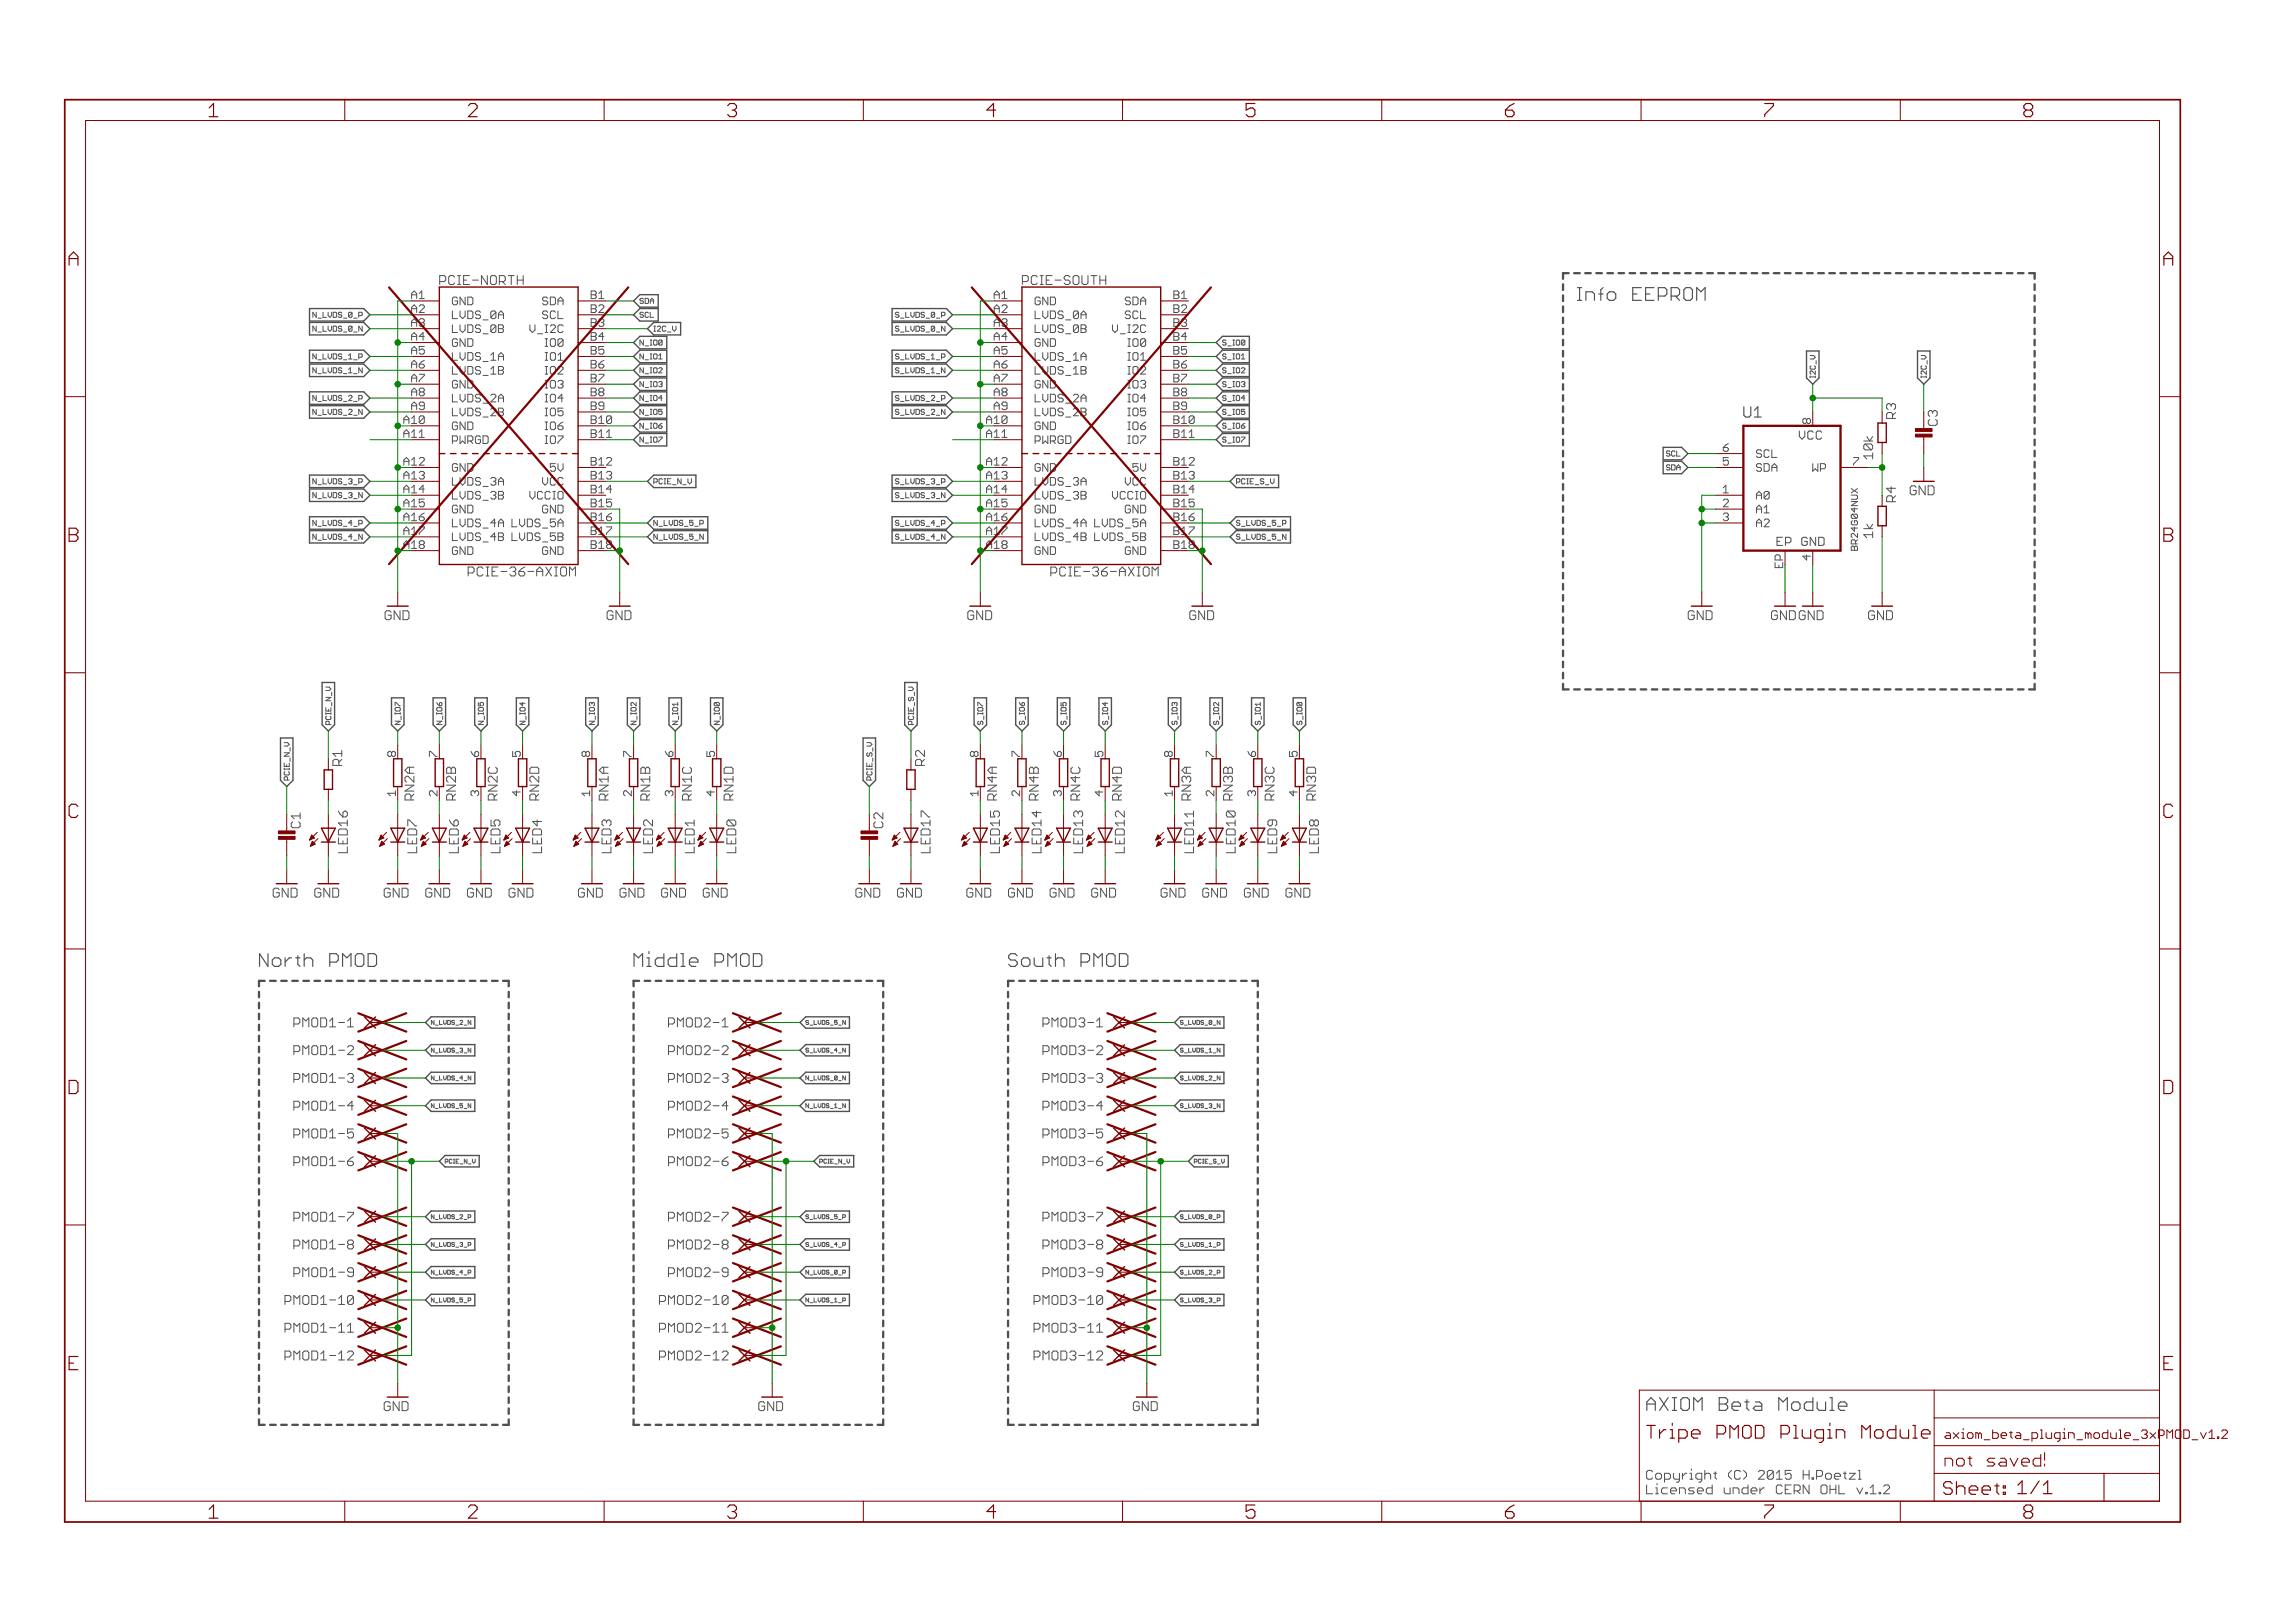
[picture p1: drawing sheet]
<svg xmlns="http://www.w3.org/2000/svg" width="420mm" height="297mm" viewBox="0 0 420 297" stroke-linecap="round" stroke-linejoin="round" font-family="sans-serif">
<defs><g id="words">
<g font-size="3.7" fill="#800000">
<text x="39" y="21.4">1</text>
<text x="86.5" y="21.4">2</text>
<text x="133.9" y="21.4">3</text>
<text x="181.4" y="21.4">4</text>
<text x="228.8" y="21.4">5</text>
<text x="276.3" y="21.4">6</text>
<text x="323.8" y="21.4">7</text>
<text x="371.2" y="21.4">8</text>
<text x="13.3" y="48.6">A</text>
<text x="396.8" y="48.6">A</text>
<text x="13.3" y="99.2">B</text>
<text x="396.8" y="99.2">B</text>
<text x="13.2" y="149.7">C</text>
<text x="396.7" y="149.7">C</text>
<text x="13.1" y="200.2">D</text>
<text x="396.6" y="200.2">D</text>
<text x="13.4" y="250.8">E</text>
<text x="396.9" y="250.8">E</text>
<text x="39" y="277.9">1</text>
<text x="86.5" y="277.9">2</text>
<text x="133.9" y="277.9">3</text>
<text x="181.4" y="277.9">4</text>
<text x="228.8" y="277.9">5</text>
<text x="276.3" y="277.9">6</text>
<text x="323.8" y="277.9">7</text>
<text x="371.2" y="277.9">8</text>
</g>
<g font-size="3.6" fill="#505050">
<text x="289.4" y="55.1">Info EEPROM</text>
<text x="48.2" y="177">North PMOD</text>
<text x="116.7" y="177">Middle PMOD</text>
<text x="185.3" y="177">South PMOD</text>
<text x="302.1" y="258.2">AXIOM Beta Module</text>
</g>
<g font-size="3.6" fill="#800000">
<text x="302.1" y="263.3">Tripe PMOD Plugin Module</text>
<text x="356.5" y="273.6">Sheet: 1/1</text>
</g>
<text font-size="3.2" fill="#800000" x="356.7" y="268.4">not saved!</text>
<text font-size="2.9" fill="#505050" x="319.9" y="76.4">U1</text>
<g font-size="2.5" fill="#505050">
<text x="81.2" y="52.2">PCIE-NORTH</text>
<text x="187.9" y="52.2">PCIE-SOUTH</text>
<text x="347.9" y="76.7" transform="rotate(-90 347.9 76.7)">R3</text>
<text x="355.5" y="77.9" transform="rotate(-90 355.5 77.9)">C3</text>
<text x="347.9" y="91.9" transform="rotate(-90 347.9 91.9)">R4</text>
<text x="343.7" y="98.5" transform="rotate(-90 343.7 98.5)">1k</text>
<text x="87.7" y="105.5">PCIE-36-AXIOM</text>
<text x="194.4" y="105.5">PCIE-36-AXIOM</text>
<text x="63.4" y="140.1" transform="rotate(-90 63.4 140.1)">R1</text>
<text x="170.1" y="140.1" transform="rotate(-90 170.1 140.1)">R2</text>
<text x="76.6" y="146.5" transform="rotate(-90 76.6 146.5)">RN2A</text>
<text x="84.2" y="146.5" transform="rotate(-90 84.2 146.5)">RN2B</text>
<text x="91.9" y="146.5" transform="rotate(-90 91.9 146.5)">RN2C</text>
<text x="99.5" y="146.5" transform="rotate(-90 99.5 146.5)">RN2D</text>
<text x="112.2" y="146.5" transform="rotate(-90 112.2 146.5)">RN1A</text>
<text x="119.8" y="146.5" transform="rotate(-90 119.8 146.5)">RN1B</text>
<text x="127.4" y="146.5" transform="rotate(-90 127.4 146.5)">RN1C</text>
<text x="135" y="146.5" transform="rotate(-90 135 146.5)">RN1D</text>
<text x="234.1" y="146.5" transform="rotate(-90 234.1 146.5)">RN3C</text>
<text x="241.7" y="146.5" transform="rotate(-90 241.7 146.5)">RN3D</text>
<text x="55.8" y="151.6" transform="rotate(-90 55.8 151.6)">C1</text>
<text x="162.5" y="151.6" transform="rotate(-90 162.5 151.6)">C2</text>
<text x="64.4" y="156.1" transform="rotate(-90 64.4 156.1)">LED16</text>
<text x="100" y="156.1" transform="rotate(-90 100 156.1)">LED4</text>
<text x="135.5" y="156.1" transform="rotate(-90 135.5 156.1)">LED0</text>
<text x="171.1" y="156.1" transform="rotate(-90 171.1 156.1)">LED17</text>
<text x="206.6" y="156.1" transform="rotate(-90 206.6 156.1)">LED12 RN4D</text>
<text x="242.2" y="156.1" transform="rotate(-90 242.2 156.1)">LED8</text>
<text x="54.3" y="188">PMOD1-1</text>
<text x="122.9" y="188">PMOD2-1</text>
<text x="191.5" y="188">PMOD3-1</text>
<text x="54.3" y="193.1">PMOD1-2</text>
<text x="122.9" y="193.1">PMOD2-2</text>
<text x="191.5" y="193.1">PMOD3-2</text>
<text x="54.3" y="198.2">PMOD1-3</text>
<text x="54.3" y="203.3">PMOD1-4</text>
<text x="122.9" y="198.2">PMOD2-3</text>
<text x="122.9" y="203.3">PMOD2-4</text>
<text x="191.5" y="198.2">PMOD3-3</text>
<text x="191.5" y="203.3">PMOD3-4</text>
<text x="54.3" y="208.3">PMOD1-5</text>
<text x="122.9" y="208.3">PMOD2-5</text>
<text x="191.5" y="208.3">PMOD3-5</text>
<text x="54.3" y="213.4">PMOD1-6</text>
<text x="122.9" y="213.4">PMOD2-6</text>
<text x="191.5" y="213.4">PMOD3-6</text>
<text x="54.3" y="223.6">PMOD1-7</text>
<text x="122.9" y="223.6">PMOD2-7</text>
<text x="191.5" y="223.6">PMOD3-7</text>
<text x="54.3" y="228.7">PMOD1-8</text>
<text x="54.3" y="233.7">PMOD1-9</text>
<text x="122.9" y="228.7">PMOD2-8</text>
<text x="122.9" y="233.7">PMOD2-9</text>
<text x="191.5" y="228.7">PMOD3-8</text>
<text x="191.5" y="233.7">PMOD3-9</text>
<text x="52.7" y="238.8">PMOD1-10</text>
<text x="121.3" y="238.8">PMOD2-10</text>
<text x="189.9" y="238.8">PMOD3-10</text>
<text x="52.7" y="243.9">PMOD1-11</text>
<text x="121.3" y="243.9">PMOD2-11</text>
<text x="189.9" y="243.9">PMOD3-11</text>
<text x="52.7" y="249">PMOD1-12</text>
<text x="121.3" y="249">PMOD2-12</text>
<text x="189.9" y="249">PMOD3-12</text>
<text x="302.1" y="270.8">Copyright (C) 2015 H.Poetzl</text>
<text x="302.1" y="273.5">Licensed under CERN OHL v.1.2</text>
</g>
<g font-size="2.5" fill="#800000">
<text x="343.7" y="84" transform="rotate(-90 343.7 84)">10k</text>
<text x="350.4" y="90.6">GND</text>
<text x="70.4" y="113.5">GND</text>
<text x="111" y="113.5">GND</text>
<text x="177.1" y="113.5">GND</text>
<text x="217.7" y="113.5">GND</text>
<text x="309.8" y="113.5">GND</text>
<text x="325" y="113.5">GNDGND</text>
<text x="342.8" y="113.5">GND</text>
<text x="77.1" y="156.1" transform="rotate(-90 77.1 156.1)">LED7</text>
<text x="84.7" y="156.1" transform="rotate(-90 84.7 156.1)">LED6</text>
<text x="92.4" y="156.1" transform="rotate(-90 92.4 156.1)">LED5</text>
<text x="112.7" y="156.1" transform="rotate(-90 112.7 156.1)">LED3</text>
<text x="120.3" y="156.1" transform="rotate(-90 120.3 156.1)">LED2</text>
<text x="127.9" y="156.1" transform="rotate(-90 127.9 156.1)">LED1</text>
<text x="183.8" y="156.1" transform="rotate(-90 183.8 156.1)">LED15 RN4A</text>
<text x="191.4" y="156.1" transform="rotate(-90 191.4 156.1)">LED14 RN4B</text>
<text x="199" y="156.1" transform="rotate(-90 199 156.1)">LED13 RN4C</text>
<text x="219.3" y="156.1" transform="rotate(-90 219.3 156.1)">LED11 RN3A</text>
<text x="227" y="156.1" transform="rotate(-90 227 156.1)">LED10 RN3B</text>
<text x="234.6" y="156.1" transform="rotate(-90 234.6 156.1)">LED9</text>
<text x="50.7" y="164.3">GND</text>
<text x="58.3" y="164.3">GND</text>
<text x="71" y="164.3">GND</text>
<text x="78.6" y="164.3">GND</text>
<text x="86.3" y="164.3">GND</text>
<text x="93.9" y="164.3">GND</text>
<text x="106.6" y="164.3">GND</text>
<text x="114.2" y="164.3">GND</text>
<text x="121.8" y="164.3">GND</text>
<text x="129.4" y="164.3">GND</text>
<text x="157.4" y="164.3">GND</text>
<text x="165" y="164.3">GND</text>
<text x="177.7" y="164.3">GND</text>
<text x="185.3" y="164.3">GND</text>
<text x="192.9" y="164.3">GND</text>
<text x="200.6" y="164.3">GND</text>
<text x="213.3" y="164.3">GND</text>
<text x="220.9" y="164.3">GND</text>
<text x="228.5" y="164.3">GND</text>
<text x="236.1" y="164.3">GND</text>
<text x="71" y="258.2">GND</text>
<text x="139.6" y="258.2">GND</text>
<text x="208.2" y="258.2">GND</text>
</g>
<g font-size="2.3" fill="#505050">
<text x="330.1" y="80.5">VCC</text>
<text x="326.1" y="99.9">EP GND</text>
</g>
<text font-size="2.3" fill="#800000" x="356.7" y="263.3">axiom_beta_plugin_module_3xPMOD_v1.2</text>
<g font-size="2.1" fill="#505050">
<text x="76" y="54.7">A1</text>
<text x="76" y="57.3">A2</text>
<text x="76" y="59.8">A3</text>
<text x="83.5" y="55.8">GND</text>
<text x="83.5" y="58.4">LVDS_0A</text>
<text x="99.8" y="55.8">SDA</text>
<text x="100.2" y="58.4">SCL</text>
<text x="108.9" y="54.7">B1</text>
<text x="108.9" y="57.3">B2</text>
<text x="108.9" y="59.8">B3</text>
<text x="182.7" y="54.7">A1</text>
<text x="182.7" y="57.3">A2</text>
<text x="182.7" y="59.8">A3</text>
<text x="190.2" y="55.8">GND</text>
<text x="190.2" y="58.4">LVDS_0A</text>
<text x="206.4" y="55.8">SDA</text>
<text x="206.9" y="58.4">SCL</text>
<text x="215.6" y="54.7">B1</text>
<text x="215.6" y="57.3">B2</text>
<text x="215.6" y="59.8">B3</text>
<text x="76" y="62.3">A4</text>
<text x="76" y="64.9">A5</text>
<text x="83.5" y="60.9">LVDS_0B</text>
<text x="83.5" y="63.5">GND</text>
<text x="83.5" y="66">LVDS_1A</text>
<text x="98.2" y="60.9">V_I2C</text>
<text x="100.6" y="63.5">IO0</text>
<text x="100.6" y="66">IO1</text>
<text x="108.9" y="62.3">B4</text>
<text x="108.9" y="64.9">B5</text>
<text x="182.7" y="62.3">A4</text>
<text x="182.7" y="64.9">A5</text>
<text x="190.2" y="60.9">LVDS_0B</text>
<text x="190.2" y="63.5">GND</text>
<text x="190.2" y="66">LVDS_1A</text>
<text x="204.9" y="60.9">V_I2C</text>
<text x="207.2" y="63.5">IO0</text>
<text x="207.2" y="66">IO1</text>
<text x="215.6" y="62.3">B4</text>
<text x="215.6" y="64.9">B5</text>
<text x="76" y="67.4">A6</text>
<text x="76" y="70">A7</text>
<text x="83.5" y="68.5">LVDS_1B</text>
<text x="83.5" y="71.1">GND</text>
<text x="100.6" y="68.5">IO2</text>
<text x="100.6" y="71.1">IO3</text>
<text x="108.9" y="67.4">B6</text>
<text x="108.9" y="70">B7</text>
<text x="182.7" y="67.4">A6</text>
<text x="182.7" y="70">A7</text>
<text x="190.2" y="68.5">LVDS_1B</text>
<text x="190.2" y="71.1">GND</text>
<text x="207.2" y="68.5">IO2</text>
<text x="207.2" y="71.1">IO3</text>
<text x="215.6" y="67.4">B6</text>
<text x="215.6" y="70">B7</text>
<text x="74.7" y="77.6">A10</text>
<text x="76" y="72.5">A8</text>
<text x="76" y="75">A9</text>
<text x="83.5" y="73.6">LVDS_2A</text>
<text x="83.5" y="76.2">LVDS_2B</text>
<text x="100.6" y="73.6">IO4</text>
<text x="100.6" y="76.2">IO5</text>
<text x="108.9" y="72.5">B8</text>
<text x="108.9" y="75">B9</text>
<text x="108.9" y="77.6">B10</text>
<text x="181.3" y="77.6">A10</text>
<text x="182.7" y="72.5">A8</text>
<text x="182.7" y="75">A9</text>
<text x="190.2" y="73.6">LVDS_2A</text>
<text x="190.2" y="76.2">LVDS_2B</text>
<text x="207.2" y="73.6">IO4</text>
<text x="207.2" y="76.2">IO5</text>
<text x="215.6" y="72.5">B8</text>
<text x="215.6" y="75">B9</text>
<text x="215.6" y="77.6">B10</text>
<text x="332.3" y="77.6" transform="rotate(-90 332.3 77.6)">8</text>
<text x="74.7" y="80.1">A11</text>
<text x="83.5" y="78.7">GND</text>
<text x="83.5" y="81.2">PWRGD</text>
<text x="100.6" y="78.7">IO6</text>
<text x="100.6" y="81.2">IO7</text>
<text x="108.9" y="80.1">B11</text>
<text x="181.3" y="80.1">A11</text>
<text x="190.2" y="78.7">GND</text>
<text x="190.2" y="81.2">PWRGD</text>
<text x="207.2" y="78.7">IO6</text>
<text x="207.2" y="81.2">IO7</text>
<text x="215.6" y="80.1">B11</text>
<text x="316.2" y="82.7">6</text>
<text x="322.3" y="83.8">SCL</text>
<text x="74.7" y="85.2">A12</text>
<text x="74.7" y="87.7">A13</text>
<text x="83.5" y="86.3">GND</text>
<text x="83.5" y="88.8">LVDS_3A</text>
<text x="99.8" y="88.8">VCC</text>
<text x="101.4" y="86.3">5V</text>
<text x="108.9" y="85.2">B12</text>
<text x="108.9" y="87.7">B13</text>
<text x="181.3" y="85.2">A12</text>
<text x="181.3" y="87.7">A13</text>
<text x="190.2" y="86.3">GND</text>
<text x="190.2" y="88.8">LVDS_3A</text>
<text x="206.4" y="88.8">VCC</text>
<text x="208.1" y="86.3">5V</text>
<text x="215.6" y="85.2">B12</text>
<text x="215.6" y="87.7">B13</text>
<text x="316.2" y="85.2">5</text>
<text x="322.3" y="86.3">SDA</text>
<text x="332" y="86.3">WP</text>
<text x="340" y="85.2">7</text>
<text x="74.7" y="90.3">A14</text>
<text x="74.7" y="92.8">A15</text>
<text x="74.7" y="95.4">A16</text>
<text x="83.5" y="91.4">LVDS_3B</text>
<text x="83.5" y="93.9">GND</text>
<text x="97.5" y="91.4">VCCIO</text>
<text x="99.3" y="93.9">GND</text>
<text x="108.9" y="90.3">B14</text>
<text x="108.9" y="95.4">B16</text>
<text x="181.3" y="90.3">A14</text>
<text x="181.3" y="92.8">A15</text>
<text x="181.3" y="95.4">A16</text>
<text x="190.2" y="91.4">LVDS_3B</text>
<text x="190.2" y="93.9">GND</text>
<text x="204.1" y="91.4">VCCIO</text>
<text x="206" y="93.9">GND</text>
<text x="215.6" y="90.3">B14</text>
<text x="215.6" y="95.4">B16</text>
<text x="316.2" y="90.3">1</text>
<text x="316.2" y="92.8">2</text>
<text x="316.2" y="95.4">3</text>
<text x="322.3" y="91.4">A0</text>
<text x="322.3" y="93.9">A1</text>
<text x="74.7" y="97.9">A17</text>
<text x="74.7" y="100.4">A18</text>
<text x="83.5" y="96.5">LVDS_4A</text>
<text x="83.5" y="99">LVDS_4B</text>
<text x="83.5" y="101.5">GND</text>
<text x="94.7" y="96.5">LVDS_5A</text>
<text x="94.7" y="99">LVDS_5B</text>
<text x="99.3" y="101.5">GND</text>
<text x="108.9" y="97.9">B17</text>
<text x="181.3" y="97.9">A17</text>
<text x="181.3" y="100.4">A18</text>
<text x="190.2" y="96.5">LVDS_4A</text>
<text x="190.2" y="99">LVDS_4B</text>
<text x="190.2" y="101.5">GND</text>
<text x="201.4" y="96.5">LVDS_5A</text>
<text x="201.4" y="99">LVDS_5B</text>
<text x="206" y="101.5">GND</text>
<text x="215.6" y="97.9">B17</text>
<text x="322.3" y="96.5">A2</text>
<text x="332.3" y="102.5" transform="rotate(-90 332.3 102.5)">4</text>
</g>
<g font-size="2.1" fill="#008000">
<text x="108.9" y="92.8">B15</text>
<text x="215.6" y="92.8">B15</text>
<text x="108.9" y="100.4">B18</text>
<text x="215.6" y="100.4">B18</text>
</g>
<g font-size="2.1" fill="#800000">
<text x="327.2" y="103.8" transform="rotate(-90 327.2 103.8)">EP</text>
<text x="73.2" y="138.5" transform="rotate(-90 73.2 138.5)">8</text>
<text x="80.8" y="138.5" transform="rotate(-90 80.8 138.5)">7</text>
<text x="88.5" y="138.5" transform="rotate(-90 88.5 138.5)">6</text>
<text x="96.1" y="138.5" transform="rotate(-90 96.1 138.5)">5</text>
<text x="108.8" y="138.5" transform="rotate(-90 108.8 138.5)">8</text>
<text x="116.4" y="138.5" transform="rotate(-90 116.4 138.5)">7</text>
<text x="124" y="138.5" transform="rotate(-90 124 138.5)">6</text>
<text x="131.6" y="138.5" transform="rotate(-90 131.6 138.5)">5</text>
<text x="179.9" y="138.5" transform="rotate(-90 179.9 138.5)">8</text>
<text x="187.5" y="138.5" transform="rotate(-90 187.5 138.5)">7</text>
<text x="195.1" y="138.5" transform="rotate(-90 195.1 138.5)">6</text>
<text x="202.7" y="138.5" transform="rotate(-90 202.7 138.5)">5</text>
<text x="215.4" y="138.5" transform="rotate(-90 215.4 138.5)">8</text>
<text x="223.1" y="138.5" transform="rotate(-90 223.1 138.5)">7</text>
<text x="230.7" y="138.5" transform="rotate(-90 230.7 138.5)">6</text>
<text x="238.3" y="138.5" transform="rotate(-90 238.3 138.5)">5</text>
<text x="73.2" y="145.7" transform="rotate(-90 73.2 145.7)">1</text>
<text x="80.8" y="145.7" transform="rotate(-90 80.8 145.7)">2</text>
<text x="88.5" y="145.7" transform="rotate(-90 88.5 145.7)">3</text>
<text x="96.1" y="145.7" transform="rotate(-90 96.1 145.7)">4</text>
<text x="108.8" y="145.7" transform="rotate(-90 108.8 145.7)">1</text>
<text x="116.4" y="145.7" transform="rotate(-90 116.4 145.7)">2</text>
<text x="124" y="145.7" transform="rotate(-90 124 145.7)">3</text>
<text x="131.6" y="145.7" transform="rotate(-90 131.6 145.7)">4</text>
<text x="179.9" y="145.7" transform="rotate(-90 179.9 145.7)">1</text>
<text x="187.5" y="145.7" transform="rotate(-90 187.5 145.7)">2</text>
<text x="195.1" y="145.7" transform="rotate(-90 195.1 145.7)">3</text>
<text x="202.7" y="145.7" transform="rotate(-90 202.7 145.7)">4</text>
<text x="215.4" y="145.7" transform="rotate(-90 215.4 145.7)">1</text>
<text x="223.1" y="145.7" transform="rotate(-90 223.1 145.7)">2</text>
<text x="230.7" y="145.7" transform="rotate(-90 230.7 145.7)">3</text>
<text x="238.3" y="145.7" transform="rotate(-90 238.3 145.7)">4</text>
</g>
<text font-size="1.8" fill="#505050" x="340.9" y="100.8" transform="rotate(-90 340.9 100.8)">BR24G04NUX</text>
<g font-size="1.4" fill="#505050">
<text x="58.6" y="58.1">N_LVDS_0_P</text>
<text x="117.9" y="55.6">SDA</text>
<text x="117.9" y="58.1">SCL</text>
<text x="165.4" y="58.1">S_LVDS_0_P</text>
<text x="58.4" y="60.7">N_LVDS_0_N</text>
<text x="58.6" y="65.7">N_LVDS_1_P</text>
<text x="117.9" y="65.7">N_IO1</text>
<text x="117.9" y="63.2">N_IO0</text>
<text x="120.4" y="60.7">I2C_V</text>
<text x="165.2" y="60.7">S_LVDS_0_N</text>
<text x="165.4" y="65.7">S_LVDS_1_P</text>
<text x="224.6" y="65.7">S_IO1</text>
<text x="224.6" y="63.2">S_IO0</text>
<text x="58.4" y="68.3">N_LVDS_1_N</text>
<text x="117.9" y="70.8">N_IO3</text>
<text x="117.9" y="68.3">N_IO2</text>
<text x="165.2" y="68.3">S_LVDS_1_N</text>
<text x="224.6" y="70.8">S_IO3</text>
<text x="224.6" y="68.3">S_IO2</text>
<text x="333.1" y="69.2" transform="rotate(-90 333.1 69.2)">I2C_V</text>
<text x="353.4" y="69.2" transform="rotate(-90 353.4 69.2)">I2C_V</text>
<text x="58.4" y="75.9">N_LVDS_2_N</text>
<text x="58.6" y="73.4">N_LVDS_2_P</text>
<text x="117.9" y="75.9">N_IO5</text>
<text x="117.9" y="73.4">N_IO4</text>
<text x="165.2" y="75.9">S_LVDS_2_N</text>
<text x="165.4" y="73.4">S_LVDS_2_P</text>
<text x="224.6" y="75.9">S_IO5</text>
<text x="224.6" y="73.4">S_IO4</text>
<text x="117.9" y="81">N_IO7</text>
<text x="117.9" y="78.4">N_IO6</text>
<text x="224.6" y="81">S_IO7</text>
<text x="224.6" y="78.4">S_IO6</text>
<text x="305.9" y="83.5">SCL</text>
<text x="58.6" y="88.6">N_LVDS_3_P</text>
<text x="120.4" y="88.6">PCIE_N_V</text>
<text x="165.4" y="88.6">S_LVDS_3_P</text>
<text x="227.1" y="88.6">PCIE_S_V</text>
<text x="305.6" y="86.1">SDA</text>
<text x="58.4" y="91.1">N_LVDS_3_N</text>
<text x="165.2" y="91.1">S_LVDS_3_N</text>
<text x="58.4" y="98.8">N_LVDS_4_N</text>
<text x="58.6" y="96.2">N_LVDS_4_P</text>
<text x="120.4" y="96.2">N_LVDS_5_P</text>
<text x="120.4" y="98.8">N_LVDS_5_N</text>
<text x="165.2" y="98.8">S_LVDS_4_N</text>
<text x="165.4" y="96.2">S_LVDS_4_P</text>
<text x="227.1" y="96.2">S_LVDS_5_P</text>
<text x="227.1" y="98.8">S_LVDS_5_N</text>
<text x="61.4" y="132.7" transform="rotate(-90 61.4 132.7)">PCIE_N_V</text>
<text x="74.1" y="132.7" transform="rotate(-90 74.1 132.7)">N_IO7</text>
<text x="81.7" y="132.7" transform="rotate(-90 81.7 132.7)">N_IO6</text>
<text x="89.3" y="132.7" transform="rotate(-90 89.3 132.7)">N_IO5</text>
<text x="96.9" y="132.7" transform="rotate(-90 96.9 132.7)">N_IO4</text>
<text x="109.6" y="132.7" transform="rotate(-90 109.6 132.7)">N_IO3</text>
<text x="117.3" y="132.7" transform="rotate(-90 117.3 132.7)">N_IO2</text>
<text x="124.9" y="132.7" transform="rotate(-90 124.9 132.7)">N_IO1</text>
<text x="132.5" y="132.7" transform="rotate(-90 132.5 132.7)">N_IO0</text>
<text x="168" y="132.7" transform="rotate(-90 168 132.7)">PCIE_S_V</text>
<text x="180.7" y="132.7" transform="rotate(-90 180.7 132.7)">S_IO7</text>
<text x="188.4" y="132.7" transform="rotate(-90 188.4 132.7)">S_IO6</text>
<text x="196" y="132.7" transform="rotate(-90 196 132.7)">S_IO5</text>
<text x="203.6" y="132.7" transform="rotate(-90 203.6 132.7)">S_IO4</text>
<text x="216.3" y="132.7" transform="rotate(-90 216.3 132.7)">S_IO3</text>
<text x="223.9" y="132.7" transform="rotate(-90 223.9 132.7)">S_IO2</text>
<text x="231.5" y="132.7" transform="rotate(-90 231.5 132.7)">S_IO1</text>
<text x="239.2" y="132.7" transform="rotate(-90 239.2 132.7)">S_IO0</text>
<text x="53.8" y="142.8" transform="rotate(-90 53.8 142.8)">PCIE_N_V</text>
<text x="160.4" y="142.8" transform="rotate(-90 160.4 142.8)">PCIE_S_V</text>
</g>
<g font-size="1.1" fill="#505050">
<text x="79.7" y="187.5">N_LVDS_2_N</text>
<text x="148.3" y="187.5">S_LVDS_5_N</text>
<text x="216.8" y="187.5">S_LVDS_0_N</text>
<text x="79.7" y="192.6">N_LVDS_3_N</text>
<text x="79.7" y="197.7">N_LVDS_4_N</text>
<text x="148.3" y="192.6">S_LVDS_4_N</text>
<text x="148.3" y="197.7">N_LVDS_0_N</text>
<text x="216.8" y="192.6">S_LVDS_1_N</text>
<text x="216.8" y="197.7">S_LVDS_2_N</text>
<text x="79.7" y="202.8">N_LVDS_5_N</text>
<text x="148.3" y="202.8">N_LVDS_1_N</text>
<text x="216.8" y="202.8">S_LVDS_3_N</text>
<text x="82.2" y="212.9">PCIE_N_V</text>
<text x="150.8" y="212.9">PCIE_N_V</text>
<text x="219.4" y="212.9">PCIE_S_V</text>
<text x="79.7" y="223.1">N_LVDS_2_P</text>
<text x="148.3" y="223.1">S_LVDS_5_P</text>
<text x="216.8" y="223.1">S_LVDS_0_P</text>
<text x="79.7" y="228.2">N_LVDS_3_P</text>
<text x="79.7" y="233.2">N_LVDS_4_P</text>
<text x="148.3" y="228.2">S_LVDS_4_P</text>
<text x="148.3" y="233.2">N_LVDS_0_P</text>
<text x="216.8" y="228.2">S_LVDS_1_P</text>
<text x="216.8" y="233.2">S_LVDS_2_P</text>
<text x="79.7" y="238.3">N_LVDS_5_P</text>
<text x="148.3" y="238.3">N_LVDS_1_P</text>
<text x="216.8" y="238.3">S_LVDS_3_P</text>
</g>
</g></defs>
<g fill="none" stroke="#505050" stroke-width=".18">
<path d="M57.9 57.1v1l-.6-1v1M57.9 59.7v.9l-.6-.9v.9M58.2 58.2h.6M80.5 51.5h.8M81.3 50.4h-.8v1.7M82.8 56.9v1.4h1M82.8 59.5v1.4h1M83.1 54.4l-.3 .2v.9l.3 .3M97 59.5v.9l.5 .5 .4-.5M99.3 58.1l.3 .2h.4M100 56.9h-.4l-.3 .2v.3l.3 .2h.4M108.2 54h.7"/>
<path d="M108.2 56.5h.7M108.2 59h.7M108.9 53.3h-.7v1.4h.7M108.9 55.8h-.7v1.4h.7M108.9 58.3h-.7v1.4h.7M117.2 57.9l.1 .2h.3M117.2 55.4l.1 .1h.3M117.6 57.1h-.3l-.1 .2 .1 .3h.3M117.6 54.6h-.3l-.1 .2 .1 .3h.3M119.7 59.7h.3M119.9 59.7v.9M164.6 57.3l-.2-.2-.5 .2 .2 .3 .5 .2-.2 .3-.5-.2"/>
<path d="M164.6 59.8l-.2-.1-.5 .1 .2 .4 .5 .1-.2 .3-.5-.1M164.9 58.2h.6M187.2 51.5h.8M188 50.4h-.8v1.7M189.5 56.9v1.4h.9M189.5 59.5v1.4h.9M189.7 54.4l-.2 .2v.9l.2 .3M203.7 59.5v.9l.4 .5 .5-.5M206 58.1l.2 .2h.5M206.7 56.9h-.5l-.2 .2v.3l.2 .2h.5M214.9 54h.7M214.9 56.5h.7"/>
<path d="M214.9 59h.7M215.6 53.3h-.7v1.4h.7M215.6 55.8h-.7v1.4h.7M215.6 58.3h-.7v1.4h.7M57.9 64.8v.9l-.6-.9v.9M57.9 67.3v.9l-.6-.9v.9M57.9 72.4v.9l-.6-.9v.9M57.9 74.9v1l-.6-1v1M58.2 65.8h.6M58.2 73.5h.6M73.9 76.8h1M73.9 79.4h1"/>
<path d="M74.4 76.1l-.5 .5v.9M74.4 78.7l-.5 .4v1M82.8 64.5v1.4h1M82.8 67.1v1.4h1M82.8 72.2v1.4h1M82.8 74.7v1.4h1M83.1 62l-.3 .2v1l.3 .2M83.1 69.6l-.3 .2v1l.3 .2M83.1 77.2l-.3 .3v.9l.3 .2M83.5 79.8h-.7v1.4M99.8 65.9h.5M99.8 68.5h.5"/>
<path d="M99.8 73.6h.5M99.8 76.1h.5M99.8 79.8h.5M99.8 63.4h.5M99.8 64.5h.5M99.8 67.1h.5M99.8 71h.5M99.8 69.6h.5M99.8 72.2h.5M99.8 74.7h.5M99.8 78.6h.5M99.8 77.2h.5"/>
<path d="M108.2 76.8h.7M108.2 79.4h.7M108.2 61.6h.7M108.2 64.1h.7M108.2 66.7h.7M108.2 69.2h.7M108.2 71.7h.7M108.2 74.3h.7M108.9 60.9h-.7v1.4h.7M108.9 66h-.7v1.4h.7M108.9 76.1h-.7v1.4h.7M108.9 63.4h-.7v1.4h.7"/>
<path d="M108.9 71h-.7v1.4h.7M108.9 68.5h-.7v1.4h.7M108.9 73.6h-.7v1.4h.7M108.9 78.7h-.7v1.4h.7M117.2 63.2v-1l.6 1M117.2 65.7v-.9l.6 .9M117.2 68.2v-.9l.6 .9M117.2 70.8v-1l.6 1M117.2 73.3v-.9l.6 .9M117.2 75.9v-1l.6 1M117.2 78.4v-1l.6 1M119.7 60.6h.3"/>
<path d="M164.6 64.9l-.2-.1-.5 .1 .2 .3 .5 .2-.2 .3-.5-.1M164.6 67.5l-.2-.2-.5 .2 .2 .3 .5 .1-.2 .3-.5-.1M164.6 72.5l-.2-.1h-.3l-.2 .3 .2 .2h.3l.2 .3-.2 .1-.5-.1M164.6 75.1l-.2-.2h-.3l-.2 .2 .2 .3 .5 .1-.2 .4h-.3l-.2-.2M164.9 65.8h.6M164.9 73.5h.6M180.6 76.8h.9M180.6 79.4h.9M181.1 76.1l-.5 .5v.9M181.1 78.7l-.5 .4v1M189.5 64.5v1.4h.9M189.5 67.1v1.4h.9"/>
<path d="M189.5 72.2v1.4h.9M189.5 74.7v1.4h.9M189.7 62l-.2 .2v1l.2 .2M189.7 69.6l-.2 .2v1l.2 .2M189.7 77.2l-.2 .3v.9l.2 .2M190.2 79.8h-.7v1.4M206.5 65.9h.4M206.5 68.5h.4M206.5 73.6h.4M206.5 76.1h.4M206.5 79.8h.4M206.5 63.4h.4"/>
<path d="M206.5 64.5h.4M206.5 67.1h.4M206.5 71h.4M206.5 69.6h.4M206.5 72.2h.4M206.5 74.7h.4M206.5 78.6h.4M206.5 77.2h.4M214.9 76.8h.7M214.9 79.4h.7M214.9 61.6h.7M214.9 64.1h.7"/>
<path d="M214.9 66.7h.7M214.9 69.2h.7M214.9 71.7h.7M214.9 74.3h.7M215.6 60.9h-.7v1.4h.7M215.6 66h-.7v1.4h.7M215.6 76.1h-.7v1.4h.7M215.6 63.4h-.7v1.4h.7M215.6 68.5h-.7v1.4h.7M215.6 71h-.7v1.4h.7M215.6 73.6h-.7v1.4h.7M215.6 78.7h-.7v1.4h.7"/>
<path d="M223.8 75.7l.2 .2h.3M223.8 65.6l.2 .1h.3M223.8 70.6l.2 .2h.3M223.8 78.2l.2 .2h.3M223.8 73.2l.2 .1h.3M223.8 68.1l.2 .1h.3M223.8 63l.2 .2h.3M224.3 74.9h-.3l-.2 .2 .2 .3h.3M224.3 62.2h-.3l-.2 .2 .2 .3h.3M224.3 64.8h-.3l-.2 .1 .2 .3h.3M224.3 67.3h-.3l-.2 .2 .2 .3h.3M224.3 69.8h-.3l-.2 .2 .2 .3h.3"/>
<path d="M224.3 72.4h-.3l-.2 .1 .2 .4h.3M224.3 77.4h-.3l-.2 .2 .2 .3h.3M224.3 80h-.3l-.2 .2 .2 .3h.3M331.4 65.7h.6M331.4 69h.9M331.4 68.8v.3M331.4 65.1h.6M331.6 67l-.2 .1v.3l.2 .2h.6M331.7 67.9l-.3 .1v.3l.2 .2M351.7 65.7h.6M351.7 69h1M351.7 65.1h.6"/>
<path d="M351.7 68.8v.3M351.9 67l-.2 .1v.3l.2 .2h.6M352 67.9l-.3 .1v.3l.2 .2M57.9 87.6v1l-.6-1v1M57.9 90.1v1l-.6-1v1M57.9 95.2v1l-.6-1v1M57.9 97.8v.9l-.6-.9v.9M58.2 88.7h.6M58.2 96.3h.6M73.9 84.4h1M73.9 87h1M73.9 89.5h1"/>
<path d="M73.9 92.1h1M73.9 94.6h1M73.9 97.1h1M73.9 99.7h1M74.4 83.7l-.5 .5v.9M74.4 86.3l-.5 .4v1M74.4 88.8l-.5 .5v.9M74.4 91.4l-.5 .4v1M74.4 93.9l-.5 .5v.9M74.4 96.4l-.5 .5v.9M74.4 99l-.5 .4v1M82.8 80.7h.7"/>
<path d="M82.8 87.4v1.4h1M82.8 89.9v1.4h1M82.8 95v1.4h1M82.8 97.5v1.4h1M83.1 84.9l-.3 .2v.9l.3 .3M83.1 92.5l-.3 .2v.9l.3 .3M93.7 96.4h1M93.7 97.5v1.4h1M99.8 81.2h.5M100.8 86l.2 .3M101.7 84.9h-.9v.7l.4-.3M108.2 84.4h.7"/>
<path d="M108.2 87h.7M108.2 89.5h.7M108.2 92.1h.7M108.2 94.6h.7M108.2 97.1h.7M108.2 99.7h.7M108.9 91.4h-.7v1.4h.7M108.9 96.4h-.7v1.4h.7M108.9 83.7h-.7v1.4h.7M108.9 86.3h-.7v1.4h.7M108.9 88.8h-.7v1.4h.7M108.9 93.9h-.7v1.4h.7"/>
<path d="M108.9 99h-.7v1.4h.7M117.2 80.9v-.9l.6 .9M119.7 96.2v-1l.6 1M119.7 98.7v-.9l.6 .9M119.7 88.2h.5M120.2 87.6h-.5v1M164.6 95.4l-.2-.2h-.3l-.2 .3 .2 .2h.3l.2 .3-.2 .2h-.3l-.2-.2M164.6 87.8l-.2-.2h-.3l-.2 .3 .2 .2h.3l.2 .3-.2 .2h-.3l-.2-.2M164.6 90.3l-.2-.2h-.3l-.2 .4 .2 .1h.3l.2 .3-.2 .2h-.3l-.2-.2M164.6 97.9l-.2-.1h-.3l-.2 .3 .5 .1 .2 .4-.2 .1h-.3l-.2-.1M164.9 88.7h.6M164.9 96.3h.6"/>
<path d="M180.6 84.4h.9M180.6 87h.9M180.6 89.5h.9M180.6 92.1h.9M180.6 94.6h.9M180.6 97.1h.9M180.6 99.7h.9M181.1 83.7l-.5 .5v.9M181.1 86.3l-.5 .4v1M181.1 88.8l-.5 .5v.9M181.1 91.4l-.5 .4v1M181.1 93.9l-.5 .5v.9"/>
<path d="M181.1 96.4l-.5 .5v.9M181.1 99l-.5 .4v1M189.5 87.4v1.4h.9M189.5 89.9v1.4h.9M189.5 95v1.4h.9M189.5 97.5v1.4h.9M189.5 80.7h.7M189.7 84.9l-.2 .2v.9l.2 .3M189.7 92.5l-.2 .2v.9l.2 .3M200.4 96.4h.9M200.4 97.5v1.4h.9M206.5 81.2h.4"/>
<path d="M207.4 86l.2 .3M208.3 84.9h-.9v.7l.5-.3M214.9 84.4h.7M214.9 87h.7M214.9 89.5h.7M214.9 92.1h.7M214.9 94.6h.7M214.9 97.1h.7M214.9 99.7h.7M215.6 91.4h-.7v1.4h.7M215.6 96.4h-.7v1.4h.7M215.6 83.7h-.7v1.4h.7"/>
<path d="M215.6 86.3h-.7v1.4h.7M215.6 88.8h-.7v1.4h.7M215.6 93.9h-.7v1.4h.7M215.6 99h-.7v1.4h.7M223.8 80.8l.2 .1h.3M226.4 96l.1 .2h.3M226.4 98.6l.1 .1h.3M226.4 88.2h.4M226.8 87.6h-.4v1M226.8 95.2h-.3l-.1 .2 .1 .3h.3M226.8 97.8h-.3l-.1 .1 .1 .3h.3M305.1 85.9l.1 .1"/>
<path d="M305.1 83.3l.1 .2h.4M305.2 85.1l-.1 .1 .1 .4M305.6 82.5h-.4l-.1 .2 .1 .3h.4M315.5 90.2h.9M315.5 95.1l.2 .2M315.5 81.9v.5l.2 .2M315.5 81.9h.7M315.5 84.9l.2 .2M315.7 91.4l-.2 .2M315.7 93.9l-.2 .2M316 88.8l-.5 .5M316 81.4l-.5 .5"/>
<path d="M316.4 83.7h-.9v.7l.5-.2M316.4 91.8l-.9 1h.9M321.6 83.5l.2 .2M321.6 86l.2 .3M321.8 82.3l-.2 .2v.3l.2 .2M321.8 84.9l-.2 .2v.2l.2 .3M339.3 83.7h1M340.3 84l-1 .9v.2M83.1 100.1l-.3 .2v.9l.3 .3M85.7 104.9h.8l.3-.3v-.5l-.3-.3h-.8v1.6M189.7 100.1l-.2 .2v.9l.2 .3M192.4 104.9h.8l.3-.3v-.5l-.3-.3h-.8v1.6"/>
<path d="M52 139.7v.6h1M52 137.8h1l-1 .6h1M52 136.5h.6M52 135.9h.6M59.6 130.6h1M59.6 129.5v.6h1M59.6 130.4v.3M59.6 127.6h1l-1 .6h1M59.6 126.4h.7M59.6 125.8h.7M59.8 131.1l-.2 .1v.3l.2 .2h.6M60.1 132h-.3l-.2 .1v.5h1"/>
<path d="M72.3 132h1l-1 .6h1M72.3 130.6h1M72.3 129.2v-.6h.2l.6 .6M72.3 130.4v.3M73.1 129.5h-.6l-.2 .1v.4l.2 .1h.6M79.9 132h1l-1 .6h1M79.9 130.6h1M79.9 130.4v.3M79.9 128.6l.5 .6M80.7 129.5h-.6l-.2 .1v.4l.2 .1h.6M87.6 132h.9l-.9 .6h.9M87.6 130.6h.9"/>
<path d="M87.6 128.6v.6h.5M87.6 130.4v.3M88.3 129.5h-.6l-.1 .1v.4l.1 .1h.6M95.2 132h.9l-.9 .6h.9M95.2 130.6h.9M95.2 130.4v.3M96 129.5h-.6l-.2 .1v.4l.2 .1h.6M96.1 128.7h-.9l.5 .5M107.9 132h.9l-.9 .6h.9M107.9 130.6h.9M107.9 130.4v.3M108.2 128.6l-.3 .1v.3l.2 .2"/>
<path d="M108.7 129.5h-.6l-.2 .1v.4l.2 .1h.6M115.5 132h1l-1 .6h1M115.5 130.6h1M115.5 130.4v.3M115.8 128.6l-.3 .1v.3l.2 .2M116.3 129.5h-.6l-.2 .1v.4l.2 .1h.6M123.1 132h1l-1 .6h1M123.1 130.6h1M123.1 130.4v.3M123.9 129.5h-.6l-.2 .1v.4l.2 .1h.6M124.1 128.9h-1l.3 .3M130.7 132h1l-1 .6h1"/>
<path d="M130.7 130.6h1M130.7 128.7l.2-.1 .6 .6h-.6l-.2-.2zM130.7 130.4v.3M130.9 128.6h.6M131.5 129.5h-.6l-.2 .1v.4l.2 .1h.6M158.7 139.7v.6h.9M158.7 136.5h.6M158.7 135.9h.6M158.9 137.8l-.2 .1v.4l.3 .1M166.3 130.6h1M166.3 129.5v.6h1M166.3 126.4h.6"/>
<path d="M166.3 125.8h.6M166.3 130.4v.3M166.5 131.1l-.2 .1v.3l.2 .2h.6M166.5 127.6l-.2 .2v.3l.3 .1M166.8 132h-.3l-.2 .1v.5h1M179 130.6h.9M179 129.2v-.6l.8 .6M179 130.4v.3M179.2 132l-.2 .1v.4l.3 .1M179.8 129.5h-.6l-.2 .1v.4l.2 .1h.6M186.6 130.6h1M186.6 130.4v.3"/>
<path d="M186.6 128.6l.5 .6M186.8 132l-.2 .1v.4l.3 .1M187.4 129.5h-.6l-.2 .1v.4l.2 .1h.6M194.2 128.6v.6h.5M194.2 130.4v.3M194.2 130.6h1M194.4 132l-.2 .1v.4l.4 .1M195 129.5h-.6l-.2 .1v.4l.2 .1h.6M201.9 130.6h.9M201.9 130.4v.3M202 132l-.1 .1v.4l.3 .1M202.6 129.5h-.6l-.1 .1v.4l.1 .1h.6"/>
<path d="M202.8 128.7h-.9l.4 .5M214.6 130.6h.9M214.6 130.4v.3M214.7 132l-.1 .1v.4l.3 .1M214.9 128.6l-.3 .1v.3l.1 .2M215.3 129.5h-.6l-.1 .1v.4l.1 .1h.6M222.2 130.6h.9M222.2 130.4v.3M222.3 132l-.1 .1v.4l.3 .1M222.5 128.6l-.3 .1v.3l.1 .2M223 129.5h-.7l-.1 .1v.4l.1 .1h.7M229.8 130.6h.9"/>
<path d="M229.8 130.4v.3M230 132l-.2 .1v.4l.3 .1M230.6 129.5h-.6l-.2 .1v.4l.2 .1h.6M230.7 128.9h-.9l.3 .3M237.4 130.6h1M237.4 128.7l.2-.1 .6 .6h-.6l-.2-.2zM237.4 130.4v.3M237.6 132l-.2 .1v.4l.3 .1M237.6 128.6h.6M238.2 129.5h-.6l-.2 .1v.4l.2 .1h.6M52 140.6v.3M52 140.8h1"/>
<path d="M52.2 141.2l-.2 .2v.3l.2 .1h.6M52.5 142.2h-.3l-.2 .1v.5h1M158.7 140.8h.9M158.7 140.6v.3M158.9 141.2l-.2 .2v.3l.2 .1h.6M159.2 142.2l-.5 .1v.5h.9M79 187.5v-.7l.5 .7M79 192.6v-.8l.5 .8M79 197.7v-.8l.5 .8M147.5 197.7v-.8l.5 .8M147.5 192.4l.2 .2 .3-.2M147.5 187.4l.2 .1 .3-.1"/>
<path d="M148 186.9l-.1-.1-.4 .1 .2 .2 .3 .2M148 192l-.1-.2-.4 .2 .2 .2 .3 .1M216.1 192.4l.1 .2 .4-.2M216.1 187.4l.1 .1 .4-.1M216.1 197.5l.1 .2 .4-.2M216.6 186.9l-.1-.1-.4 .1 .1 .2 .4 .2M216.6 192l-.1-.2-.4 .2 .1 .2 .4 .1M216.6 197l-.1-.1-.4 .1 .1 .3 .4 .1M79 202.7v-.7l.5 .7M82 212.3l-.5-.1v.7M82 212.5l-.5 .1M147.5 202.7v-.7l.5 .7"/>
<path d="M150.6 212.3l-.1-.1h-.4v.7M150.6 212.5l-.5 .1M216.1 202.6l.1 .1 .4-.1M216.6 202.1l-.1-.1-.4 .1 .1 .3 .4 .1M219.1 212.3l-.1-.1h-.3v.7M219.1 212.5l-.4 .1M79 223.1v-.8l.5 .8M79 228.1v-.7l.5 .7M79 233.2v-.7l.5 .7M79 238.3v-.7l.5 .7M147.5 233.2v-.7l.5 .7M147.5 238.3v-.7l.5 .7"/>
<path d="M147.5 228l.2 .1 .3-.1M147.5 222.9l.2 .2 .3-.2M148 227.5l-.1-.1-.4 .1 .2 .3 .3 .1M148 222.4l-.1-.1-.4 .1 .2 .3 .3 .1M216.1 238.2l.1 .1 .4-.1M216.1 228l.1 .1 .4-.1M216.1 222.9l.1 .2 .4-.2M216.1 233.1l.1 .1 .4-.1M216.6 237.7l-.1-.1-.4 .1 .1 .2 .4 .1M216.6 222.4l-.1-.1-.4 .1 .1 .3 .4 .1M216.6 227.5l-.1-.1-.4 .1 .1 .3 .4 .1M216.6 232.6l-.1-.1-.4 .1 .1 .2 .4 .2"/>
<path d="M301.5 271.8v1.6h1.1M337.5 269.6h.5M337.8 269.4v1.1l.2 .2M338.6 269.6h1.1l-1.1 1.1M340.2 269.1h.3v1.6M342.4 273.4h1.1M342.4 272.3l.5-.5v1.6M344 273.1h.3v.3h-.3zM344.8 272l.3-.2h.6l.2 .2v.3l-1.1 1.1h1.1"/>
</g>
<g fill="none" stroke="#505050" stroke-width=".42">
<path d="M286.2 52v1.1M286.2 54.1v1M286.2 56.1v1M286.2 58.1v1M287.2 50h-1v1M288.2 50h1M290.2 50h1M292.2 50h1.1M294.3 50h1M296.3 50h1M298.3 50h1.1M300.4 50h1"/>
<path d="M302.4 50h1M304.4 50h1.1M306.5 50h1M308.5 50h1M310.5 50h1.1M312.5 50h1.1M314.6 50h1M316.6 50h1M318.6 50h1.1M320.7 50h1M322.7 50h1M324.7 50h1.1"/>
<path d="M326.8 50h1M328.8 50h1M330.8 50h1.1M332.9 50h1M334.9 50h1M336.9 50h1.1M339 50h1M341 50h1M343 50h1.1M345.1 50h1M347.1 50h1M349.1 50h1.1"/>
<path d="M351.2 50h1M353.2 50h1M355.2 50h1.1M357.3 50h1M359.3 50h1M361.3 50h1.1M363.3 50h1.1M365.4 50h1M367.4 50h1M369.4 50h1.1M371.5 50h1v1M372.5 52v1.1"/>
<path d="M372.5 54.1v1M372.5 56.1v1M372.5 58.1v1M286.2 60.2v1M286.2 62.2v1M286.2 64.2v1M286.2 66.3v1M286.2 68.3v1M286.2 70.3v1M286.2 72.3v1.1M286.2 74.4v1M286.2 76.4v1"/>
<path d="M286.2 78.4v1.1M372.5 60.2v1M372.5 62.2v1M372.5 64.2v1M372.5 66.3v1M372.5 68.3v1M372.5 70.3v1M372.5 72.3v1.1M372.5 74.4v1M372.5 76.4v1M372.5 78.4v1.1M286.2 80.5v1"/>
<path d="M286.2 82.5v1M286.2 84.5v1.1M286.2 86.6v1M286.2 88.6v1M286.2 90.6v1.1M286.2 92.6v1.1M286.2 94.7v1M286.2 96.7v1M286.2 98.7v1.1M372.5 80.5v1M372.5 82.5v1M372.5 84.5v1.1"/>
<path d="M372.5 86.6v1M372.5 88.6v1M372.5 90.6v1.1M372.5 92.6v1.1M372.5 94.7v1M372.5 96.7v1M372.5 98.7v1.1M286.2 100.8v1M286.2 102.8v1M286.2 104.8v1.1M286.2 106.9v1M286.2 108.9v1"/>
<path d="M286.2 110.9v1.1M286.2 113v1M286.2 115v1M286.2 117v1M286.2 119.1v1M372.5 100.8v1M372.5 102.8v1M372.5 104.8v1.1M372.5 106.9v1M372.5 108.9v1M372.5 110.9v1.1M372.5 113v1"/>
<path d="M372.5 115v1M372.5 117v1M372.5 119.1v1M286.2 125.2v1h1M286.2 121.1v1M286.2 123.1v1M288.2 126.2h1M290.2 126.2h1M292.2 126.2h1.1M294.3 126.2h1M296.3 126.2h1M298.3 126.2h1.1"/>
<path d="M300.4 126.2h1M302.4 126.2h1M304.4 126.2h1.1M306.5 126.2h1M308.5 126.2h1M310.5 126.2h1.1M312.5 126.2h1.1M314.6 126.2h1M316.6 126.2h1M318.6 126.2h1.1M320.7 126.2h1M322.7 126.2h1"/>
<path d="M324.7 126.2h1.1M326.8 126.2h1M328.8 126.2h1M330.8 126.2h1.1M332.9 126.2h1M334.9 126.2h1M336.9 126.2h1.1M339 126.2h1M341 126.2h1M343 126.2h1.1M345.1 126.2h1M347.1 126.2h1"/>
<path d="M349.1 126.2h1.1M351.2 126.2h1M353.2 126.2h1M355.2 126.2h1.1M357.3 126.2h1M359.3 126.2h1M361.3 126.2h1.1M363.3 126.2h1.1M365.4 126.2h1M367.4 126.2h1M369.4 126.2h1.1M372.5 125.2v1h-1"/>
<path d="M372.5 121.1v1M372.5 123.1v1M48.5 179.5h-1.1v1M49.4 179.5h1.1M51.5 179.5h1M53.5 179.5h1M55.5 179.5h1.1M57.6 179.5h1M59.6 179.5h1M61.6 179.5h1.1M63.7 179.5h1M65.7 179.5h1"/>
<path d="M67.7 179.5h1M69.7 179.5h1.1M71.8 179.5h1M73.8 179.5h1M75.8 179.5h1.1M77.9 179.5h1M79.9 179.5h1M81.9 179.5h1.1M84 179.5h1M86 179.5h1M88 179.5h1.1M90.1 179.5h1"/>
<path d="M92.1 179.5h1v1M117 179.5h-1v1M118 179.5h1M120 179.5h1.1M122.1 179.5h1M124.1 179.5h1M126.1 179.5h1.1M128.2 179.5h1M130.2 179.5h1M132.2 179.5h1.1M134.3 179.5h1M136.3 179.5h1"/>
<path d="M138.3 179.5h1.1M140.4 179.5h1M142.4 179.5h1M144.4 179.5h1.1M146.5 179.5h1M148.5 179.5h1M150.5 179.5h1.1M152.5 179.5h1.1M154.6 179.5h1M156.6 179.5h1M158.6 179.5h1.1M160.7 179.5h1v1"/>
<path d="M185.6 179.5h-1v1M186.6 179.5h1M188.6 179.5h1.1M190.6 179.5h1.1M192.7 179.5h1M194.7 179.5h1M196.7 179.5h1.1M198.8 179.5h1M200.8 179.5h1M202.8 179.5h1.1M204.9 179.5h1M206.9 179.5h1"/>
<path d="M208.9 179.5h1.1M211 179.5h1M213 179.5h1M215 179.5h1M217.1 179.5h1M219.1 179.5h1M221.1 179.5h1M223.1 179.5h1.1M225.2 179.5h1M227.2 179.5h1M229.2 179.5h1.1v1M47.4 181.5v1"/>
<path d="M47.4 183.5v1M47.4 185.5v1M47.4 187.5v1.1M47.4 189.5v1M47.4 191.6v1M47.4 193.5v1.1M47.4 195.6v1M47.4 197.6v1M47.4 199.6v1M93.1 181.5v1M93.1 183.5v1M93.1 185.5v1"/>
<path d="M93.1 187.5v1.1M93.1 189.5v1M93.1 191.6v1M93.1 193.5v1.1M93.1 195.6v1M93.1 197.6v1M93.1 199.6v1M116 181.5v1M116 183.5v1M116 185.5v1M116 187.5v1.1M116 189.5v1"/>
<path d="M116 191.6v1M116 193.5v1.1M116 195.6v1M116 197.6v1M116 199.6v1M161.7 181.5v1M161.7 183.5v1M161.7 185.5v1M161.7 187.5v1.1M161.7 189.5v1M161.7 191.6v1M161.7 193.5v1.1"/>
<path d="M161.7 195.6v1M161.7 197.6v1M161.7 199.6v1M184.6 181.5v1M184.6 183.5v1M184.6 185.5v1M184.6 187.5v1.1M184.6 189.5v1M184.6 191.6v1M184.6 193.5v1.1M184.6 195.6v1M184.6 197.6v1"/>
<path d="M184.6 199.6v1M230.3 181.5v1M230.3 183.5v1M230.3 185.5v1M230.3 187.5v1.1M230.3 189.5v1M230.3 191.6v1M230.3 193.5v1.1M230.3 195.6v1M230.3 197.6v1M230.3 199.6v1M47.4 201.6v1"/>
<path d="M47.4 203.6v1M47.4 205.6v1M47.4 207.6v1M47.4 209.6v1M47.4 211.6v1M47.4 213.6v1M47.4 215.6v1M47.4 217.6v1M47.4 219.6v1M93.1 201.6v1M93.1 203.6v1M93.1 205.6v1"/>
<path d="M93.1 207.6v1M93.1 209.6v1M93.1 211.6v1M93.1 213.6v1M93.1 215.6v1M93.1 217.6v1M93.1 219.6v1M116 201.6v1M116 203.6v1M116 205.6v1M116 207.6v1M116 209.6v1"/>
<path d="M116 211.6v1M116 213.6v1M116 215.6v1M116 217.6v1M116 219.6v1M161.7 201.6v1M161.7 203.6v1M161.7 205.6v1M161.7 207.6v1M161.7 209.6v1M161.7 211.6v1M161.7 213.6v1"/>
<path d="M161.7 215.6v1M161.7 217.6v1M161.7 219.6v1M184.6 201.6v1M184.6 203.6v1M184.6 205.6v1M184.6 207.6v1M184.6 209.6v1M184.6 211.6v1M184.6 213.6v1M184.6 215.6v1M184.6 217.6v1"/>
<path d="M184.6 219.6v1M230.3 201.6v1M230.3 203.6v1M230.3 205.6v1M230.3 207.6v1M230.3 209.6v1M230.3 211.6v1M230.3 213.6v1M230.3 215.6v1M230.3 217.6v1M230.3 219.6v1M47.4 221.7v1"/>
<path d="M47.4 223.6v1.1M47.4 225.7v1M47.4 227.7v1M47.4 229.7v1M47.4 231.7v1M47.4 233.7v1M47.4 235.7v1M47.4 237.7v1M47.4 239.7v1M93.1 221.7v1M93.1 223.6v1.1M93.1 225.7v1"/>
<path d="M93.1 227.7v1M93.1 229.7v1M93.1 231.7v1M93.1 233.7v1M93.1 235.7v1M93.1 237.7v1M93.1 239.7v1M116 221.7v1M116 223.6v1.1M116 225.7v1M116 227.7v1M116 229.7v1"/>
<path d="M116 231.7v1M116 233.7v1M116 235.7v1M116 237.7v1M116 239.7v1M161.7 221.7v1M161.7 223.6v1.1M161.7 225.7v1M161.7 227.7v1M161.7 229.7v1M161.7 231.7v1M161.7 233.7v1"/>
<path d="M161.7 235.7v1M161.7 237.7v1M161.7 239.7v1M184.6 221.7v1M184.6 223.6v1.1M184.6 225.7v1M184.6 227.7v1M184.6 229.7v1M184.6 231.7v1M184.6 233.7v1M184.6 235.7v1M184.6 237.7v1"/>
<path d="M184.6 239.7v1M230.3 221.7v1M230.3 223.6v1.1M230.3 225.7v1M230.3 227.7v1M230.3 229.7v1M230.3 231.7v1M230.3 233.7v1M230.3 235.7v1M230.3 237.7v1M230.3 239.7v1M47.4 241.7v1"/>
<path d="M47.4 243.7v1M47.4 245.7v1M47.4 247.7v1M47.4 249.7v1M47.4 251.7v1.1M47.4 253.7v1.1M47.4 255.8v1M47.4 257.8v1M47.4 259.8v1h1.1M93.1 241.7v1M93.1 243.7v1M93.1 245.7v1"/>
<path d="M93.1 247.7v1M93.1 249.7v1M93.1 251.7v1.1M93.1 253.7v1.1M93.1 255.8v1M93.1 257.8v1M93.1 259.8v1h-1M116 259.8v1h1M116 241.7v1M116 243.7v1M116 245.7v1M116 247.7v1"/>
<path d="M116 249.7v1M116 251.7v1.1M116 253.7v1.1M116 255.8v1M116 257.8v1M161.7 259.8v1h-1M161.7 241.7v1M161.7 243.7v1M161.7 245.7v1M161.7 247.7v1M161.7 249.7v1M161.7 251.7v1.1"/>
<path d="M161.7 253.7v1.1M161.7 255.8v1M161.7 257.8v1M184.6 259.8v1h1M184.6 241.7v1M184.6 243.7v1M184.6 245.7v1M184.6 247.7v1M184.6 249.7v1M184.6 251.7v1.1M184.6 253.7v1.1M184.6 255.8v1"/>
<path d="M184.6 257.8v1M230.3 259.8v1h-1.1M230.3 241.7v1M230.3 243.7v1M230.3 245.7v1M230.3 247.7v1M230.3 249.7v1M230.3 251.7v1.1M230.3 253.7v1.1M230.3 255.8v1M230.3 257.8v1M49.4 260.8h1.1"/>
<path d="M51.5 260.8h1M53.5 260.8h1M55.5 260.8h1.1M57.6 260.8h1M59.6 260.8h1M61.6 260.8h1.1M63.7 260.8h1M65.7 260.8h1M67.7 260.8h1M69.7 260.8h1.1M71.8 260.8h1M73.8 260.8h1"/>
<path d="M75.8 260.8h1.1M77.9 260.8h1M79.9 260.8h1M81.9 260.8h1.1M84 260.8h1M86 260.8h1M88 260.8h1.1M90.1 260.8h1M118 260.8h1M120 260.8h1.1M122.1 260.8h1M124.1 260.8h1"/>
<path d="M126.1 260.8h1.1M128.2 260.8h1M130.2 260.8h1M132.2 260.8h1.1M134.3 260.8h1M136.3 260.8h1M138.3 260.8h1.1M140.4 260.8h1M142.4 260.8h1M144.4 260.8h1.1M146.5 260.8h1M148.5 260.8h1"/>
<path d="M150.5 260.8h1.1M152.5 260.8h1.1M154.6 260.8h1M156.6 260.8h1M158.6 260.8h1.1M186.6 260.8h1M188.6 260.8h1.1M190.6 260.8h1.1M192.7 260.8h1M194.7 260.8h1M196.7 260.8h1.1M198.8 260.8h1"/>
<path d="M200.8 260.8h1M202.8 260.8h1.1M204.9 260.8h1M206.9 260.8h1M208.9 260.8h1.1M211 260.8h1M213 260.8h1M215 260.8h1M217.1 260.8h1M219.1 260.8h1M221.1 260.8h1M223.1 260.8h1.1"/>
<path d="M225.2 260.8h1M227.2 260.8h1"/>
</g>
<path d="M325.3 99.1h.5M326.3 98.3h-1v1.5h1" fill="none" stroke="#505050" stroke-width=".19"/>
<g fill="none" stroke="#505050" stroke-width=".25">
<path d="M56.7 59h9.9l1.1 1.2-1.1 1.1h-9.9zM67.7 57.6l-1.1-1.1h-9.9v2.3h9.9M116 57.6l1.1-1.1h3.4v2.3h-3.4zM116 55.1l1.1-1.2h3.4v2.3h-3.4zM163.3 59h9.9l1.2 1.2-1.2 1.1h-9.9zM174.4 57.6l-1.2-1.1h-9.9v2.3h9.9M56.7 74.3h9.9l1.1 1.1-1.1 1.1h-9.9zM56.7 66.6h9.9l1.1 1.2-1.1 1.1h-9.9zM67.7 65.2l-1.1-1.1h-9.9v2.3h9.9M67.7 72.9l-1.1-1.2h-9.9v2.3h9.9M116 62.7l1.1-1.1h5v2.2h-5zM117.1 74.3h5v2.2h-5l-1.1-1.1z"/>
<path d="M117.1 64.1h5v2.3h-5l-1.1-1.2zM117.1 79.3h5v2.3h-5l-1.1-1.1zM117.1 69.2h5v2.3h-5l-1.1-1.2zM117.1 66.6h5v2.3h-5l-1.1-1.1zM117.1 71.7h5v2.3h-5l-1.1-1.1zM117.1 76.8h5v2.3h-5l-1.1-1.2zM118.5 60.2l1.2-1.2h4.9v2.3h-4.9zM163.3 66.6h9.9l1.2 1.2-1.2 1.1h-9.9zM163.3 74.3h9.9l1.2 1.1-1.2 1.1h-9.9zM174.4 65.2l-1.2-1.1h-9.9v2.3h9.9M174.4 72.9l-1.2-1.2h-9.9v2.3h9.9M222.7 62.7l1.1-1.1h4.9v2.2h-4.9z"/>
<path d="M223.8 74.3h4.9v2.2h-4.9l-1.1-1.1zM223.8 64.1h4.9v2.3h-4.9l-1.1-1.2zM223.8 66.6h4.9v2.3h-4.9l-1.1-1.1zM223.8 69.2h4.9v2.3h-4.9l-1.1-1.2zM223.8 71.7h4.9v2.3h-4.9l-1.1-1.1zM223.8 76.8h4.9v2.3h-4.9l-1.1-1.2zM223.8 79.3h4.9v2.3h-4.9l-1.1-1.1zM330.7 64.2h2.3v5l-1.1 1.1-1.2-1.1zM351 64.2h2.3v5l-1.1 1.1-1.2-1.1zM56.7 89.5h9.9l1.1 1.1-1.1 1.2h-9.9zM56.7 97.1h9.9l1.1 1.2-1.1 1.1h-9.9zM67.7 88.1l-1.1-1.1h-9.9v2.2h9.9"/>
<path d="M67.7 95.7l-1.1-1.1h-9.9v2.3h9.9M119.7 87h7.7v2.2h-7.7l-1.2-1.1zM119.7 94.6h9.9v2.3h-9.9l-1.2-1.2zM119.7 97.1h9.9v2.3h-9.9l-1.2-1.1zM163.3 89.5h9.9l1.2 1.1-1.2 1.2h-9.9zM163.3 97.1h9.9l1.2 1.2-1.2 1.1h-9.9zM174.4 88.1l-1.2-1.1h-9.9v2.2h9.9M174.4 95.7l-1.2-1.1h-9.9v2.3h9.9M226.3 87h7.8v2.2h-7.8l-1.1-1.1zM226.3 94.6h10v2.3h-10l-1.1-1.2zM226.3 97.1h10v2.3h-10l-1.1-1.1zM304.5 84.4h3.4l1.1 1.2-1.1 1.1h-3.4z"/>
<path d="M304.5 81.9h3.4l1.1 1.1-1.1 1.2h-3.4zM51.4 135.1h2.2v7.7l-1.1 1.2-1.1-1.2zM59 124.9h2.3v7.8l-1.2 1.1-1.1-1.1zM71.7 127.7h2.3v5l-1.2 1.1-1.1-1.1zM79.3 127.7h2.3v5l-1.2 1.1-1.1-1.1zM86.9 127.7h2.3v5l-1.1 1.1-1.2-1.1zM94.5 127.7h2.3v5l-1.1 1.1-1.2-1.1zM107.2 127.7h2.3v5l-1.1 1.1-1.2-1.1zM114.9 127.7h2.2v5l-1.1 1.1-1.1-1.1zM122.5 127.7h2.3v5l-1.2 1.1-1.1-1.1zM130.1 127.7h2.3v5l-1.2 1.1-1.1-1.1zM158 135.1h2.3v7.7l-1.1 1.2-1.2-1.2z"/>
<path d="M165.6 124.9h2.3v7.8l-1.1 1.1-1.2-1.1zM178.3 127.7h2.3v5l-1.1 1.1-1.2-1.1zM185.9 127.7h2.3v5l-1.1 1.1-1.2-1.1zM193.6 127.7h2.3v5l-1.2 1.1-1.1-1.1zM201.2 127.7h2.3v5l-1.2 1.1-1.1-1.1zM213.9 127.7h2.3v5l-1.2 1.1-1.1-1.1zM221.5 127.7h2.3v5l-1.1 1.1-1.2-1.1zM229.1 127.7h2.3v5l-1.1 1.1-1.2-1.1zM236.7 127.7h2.3v5l-1.1 1.1-1.2-1.1zM77.9 187.1l1-1h8v2.1h-8zM78.9 191.2h8v2.1h-8l-1-1.1zM78.9 196.2h8v2.1h-8l-1-1z"/>
<path d="M146.5 187.1l1-1h8v2.1h-8zM146.5 192.2l1-1h8v2.1h-8zM146.5 197.3l1-1.1h8v2.1h-8zM215 187.1l1.1-1h8v2.1h-8zM215 192.2l1.1-1h8v2.1h-8zM216.1 196.2h8v2.1h-8l-1.1-1zM78.9 201.3h8v2.1h-8l-1-1zM81.5 211.5h6.2v2.1h-6.2l-1.1-1.1zM147.5 201.3h8v2.1h-8l-1-1zM150.1 211.5h6.2v2.1h-6.2l-1.1-1.1zM216.1 201.3h8v2.1h-8l-1.1-1zM218.6 211.5h6.3v2.1h-6.3l-1-1.1z"/>
<path d="M77.9 222.7l1-1.1h8v2.1h-8zM77.9 232.8l1-1h8v2.1h-8zM78.9 236.9h8v2.1h-8l-1-1.1zM78.9 226.7h8v2.1h-8l-1-1zM146.5 237.9l1-1h8v2.1h-8zM146.5 227.8l1-1.1h8v2.1h-8zM146.5 222.7l1-1.1h8v2.1h-8zM146.5 232.8l1-1h8v2.1h-8zM215 237.9l1.1-1h8v2.1h-8zM215 222.7l1.1-1.1h8v2.1h-8zM215 227.8l1.1-1.1h8v2.1h-8zM215 232.8l1.1-1h8v2.1h-8z"/>
</g>
<path d="M350.2 260.9h.4v2.3M350.2 263.2h.8M351.8 262.4h1.5v-.4l-.4-.3h-.8l-.3 .3v.8l.3 .4h.8" fill="none" stroke="#800000" stroke-width=".21"/>
<g fill="none" stroke="#800000" stroke-width=".18">
<path d="M63.1 18.2v3.9M110.6 18.2v3.9M158.1 18.2v3.9M205.5 18.2v3.9M253 18.2v3.9M300.4 18.2v3.9M347.9 18.2v3.9M15.7 22.1h379.7v252.6h-379.7zM75.4 55.1h5M75.4 57.6h5M105.8 55.1h5.1M105.8 57.6h5.1"/>
<path d="M182 55.1h5.1M182 57.6h5.1M212.5 55.1h5.1M212.5 57.6h5.1M11.9 72.6h3.8M75.4 60.2h5M75.4 62.7h5M75.4 65.2h5M75.4 67.8h5M75.4 70.3h5M75.4 72.9h5M75.4 75.4h5"/>
<path d="M75.4 77.9h5M105.8 60.2h5.1M105.8 62.7h5.1M105.8 65.2h5.1M105.8 67.8h5.1M105.8 70.3h5.1M105.8 72.9h5.1M105.8 75.4h5.1M105.8 77.9h5.1M182 60.2h5.1M182 62.7h5.1M182 65.2h5.1"/>
<path d="M182 67.8h5.1M182 70.3h5.1M182 72.9h5.1M182 75.4h5.1M182 77.9h5.1M212.5 60.2h5.1M212.5 62.7h5.1M212.5 65.2h5.1M212.5 67.8h5.1M212.5 70.3h5.1M212.5 72.9h5.1M212.5 75.4h5.1"/>
<path d="M212.5 77.9h5.1M331.9 75.4v2.5M344.6 75.4v2M352.2 75.4v3M352.2 80v3M395.4 72.6h3.8M75.4 80.5h5M75.4 85.6h5M75.4 88.1h5M75.4 90.6h5M75.4 93.2h5M75.4 95.7h5"/>
<path d="M75.4 98.3h5M105.8 80.5h5.1M105.8 85.6h5.1M105.8 88.1h5.1M105.8 90.6h5.1M105.8 93.2h5.1M105.8 95.7h5.1M105.8 98.3h5.1M182 80.5h5.1M182 85.6h5.1M182 88.1h5.1M182 90.6h5.1"/>
<path d="M182 93.2h5.1M182 95.7h5.1M182 98.3h5.1M212.5 80.5h5.1M212.5 85.6h5.1M212.5 88.1h5.1M212.5 90.6h5.1M212.5 93.2h5.1M212.5 95.7h5.1M212.5 98.3h5.1M314.1 85.6h5.1M314.1 90.6h5.1"/>
<path d="M314.1 93.2h5.1M314.1 95.7h5.1M314.1 83h5.1M337 85.6h5M344.6 90.6v2.1M344.6 96.2v2.1M352.2 85.6v2.5M72.8 108.4v2.5M75.4 100.8h5M105.8 100.8h5.1M113.5 108.4v2.5M179.5 108.4v2.5"/>
<path d="M182 100.8h5.1M212.5 100.8h5.1M220.1 108.4v2.5M311.6 108.4v2.5M326.8 108.4v2.5M331.9 100.8v2.5M331.9 108.4v2.5M344.6 108.4v2.5M11.9 123.1h3.8M60.1 138.9v2M72.8 136.3v2.6M80.4 136.3v2.6"/>
<path d="M88.1 136.3v2.6M95.7 136.3v2.6M108.4 136.3v2.6M116 136.3v2.6M123.6 136.3v2.6M131.2 136.3v2.6M166.8 138.9v2M179.5 136.3v2.6M187.1 136.3v2.6M194.7 136.3v2.6M202.3 136.3v2.6M215 136.3v2.6"/>
<path d="M222.7 136.3v2.6M230.3 136.3v2.6M237.9 136.3v2.6M395.4 123.1h3.8M52.5 149v3.1M52.5 153.6v3.1M52.5 159.2v2.5M56.7 153.7h.1M56.7 153.6h.3M56.8 153.5h.5M56.9 153.4h.7M56.9 154.8h.1"/>
<path d="M56.9 153.2h.5M56.9 154.7h.4M56.9 154.6h.7M57 153.1h.3M57 153h.2M57 154.4h.6M57 152.9h.1M57 154.3h.5M57.1 152.8l.5 .6-.9 .3zM57.1 154.2h.3M57.1 154.1h.2M57.2 154l.5 .5-.9 .4z"/>
<path d="M58.1 152.3l-1.4 1.4M58.2 153.5l-1.4 1.4M60.1 144.5v2M60.1 149v7.7M60.1 159.2v2.5M69.4 153.7h.1M69.4 153.6h.3M69.5 153.5h.5M69.5 154.8h.2M69.6 153.4h.7M69.6 153.2h.5M69.6 154.7h.4"/>
<path d="M69.6 154.6h.7M69.7 153.1h.3M69.7 153h.2M69.7 154.4h.6M69.7 152.9h.1M69.7 154.3h.5M69.8 154.2h.3M69.8 154.1h.2M69.9 154l.5 .5-.9 .4zM70.3 153.4l-.5-.6-.4 .9M70.3 153.4l-.9 .3M70.8 152.3l-1.4 1.4"/>
<path d="M70.9 153.5l-1.4 1.4M72.8 144v2.5M72.8 149v7.7M72.8 159.2v2.5M78.4 152.3l-1.4 1.4M78.5 153.5l-1.4 1.4 .9-.4-.5-.5M80.4 144v2.5M80.4 149v7.7M80.4 159.2v2.5M86 152.3l-1.4 1.4M86.1 153.5l-1.3 1.4M88.1 144v2.5"/>
<path d="M88.1 149v7.7M88.1 159.2v2.5M93.6 152.3l-1.4 1.4M93.8 153.5l-1.4 1.4M95.7 144v2.5M95.7 149v7.7M95.7 159.2v2.5M104.9 153.7h.1M105 153.6h.3M105.1 153.5h.5M105.1 153.4h.7M105.1 154.8h.2"/>
<path d="M105.2 153.2h.5M105.2 154.7h.3M105.2 153.1h.4M105.2 154.6h.6M105.3 153h.2M105.3 154.4h.6M105.3 152.9h.1M105.3 154.3h.5M105.4 154.2h.2M105.4 154.1h.1M105.5 154l.5 .5-.9 .4zM105.8 153.4l-.5-.6-.4 .9"/>
<path d="M105.8 153.4l-.9 .3M106.3 152.3l-1.4 1.4M106.5 153.5l-1.4 1.4M108.4 144v2.5M108.4 149v7.7M108.4 159.2v2.5M114 152.3l-1.4 1.4M114.1 153.5l-1.4 1.4M116 144v2.5M116 149v7.7M116 159.2v2.5M121.6 152.3l-1.4 1.4"/>
<path d="M121.7 153.5l-1.4 1.4 .9-.4-.5-.5M123.6 144v2.5M123.6 149v7.7M123.6 159.2v2.5M129.2 152.3l-1.4 1.4M129.3 153.5l-1.4 1.4 .9-.4-.5-.5M131.2 144v2.5M131.2 149v7.7M131.2 159.2v2.5M159.2 149v3.1M159.2 153.6v3.1M159.2 159.2v2.5"/>
<path d="M163.4 153.7h.1M163.4 153.6h.3M163.5 153.5h.5M163.5 153.4h.7M163.5 154.8h.2M163.6 153.2h.5M163.6 154.7h.4M163.6 153.1h.4M163.6 154.6h.6M163.7 154.4h.6M163.7 153h.2M163.7 152.9h.1"/>
<path d="M163.7 154.3h.5M163.8 154.2h.3M163.8 154.1h.1M163.9 154l.5 .5-.9 .4zM164.2 153.4l-.5-.6-.4 .9M164.2 153.4l-.9 .3M164.7 152.3l-1.4 1.4M164.9 153.5l-1.4 1.4M166.8 144.5v2M166.8 149v7.7M166.8 159.2v2.5M176.1 153.7h.1"/>
<path d="M176.1 153.6h.3M176.2 153.5h.5M176.2 153.4h.7M176.2 154.8h.2M176.3 154.7h.4M176.3 153.2h.5M176.3 153.1h.4M176.3 154.6h.6M176.4 154.4h.6M176.4 153h.2M176.4 152.9h.1M176.4 154.3h.5"/>
<path d="M176.5 154.2h.3M176.5 154.1h.1M176.6 154l.5 .5-.9 .4zM176.9 153.4l-.5-.6-.4 .9M176.9 153.4l-.9 .3M177.4 152.3l-1.4 1.4M177.6 153.5l-1.4 1.4M179.5 144v2.5M179.5 149v7.7M179.5 159.2v2.5M185.1 152.3l-1.4 1.4M185.2 153.5l-1.4 1.4"/>
<path d="M187.1 144v2.5M187.1 149v7.7M187.1 159.2v2.5M192.7 152.3l-1.4 1.4M192.8 153.5l-1.4 1.4 .9-.4-.5-.5M194.7 144v2.5M194.7 149v7.7M194.7 159.2v2.5M200.3 152.3l-1.4 1.4M200.4 153.5l-1.4 1.4M202.3 144v2.5M202.3 149v7.7"/>
<path d="M202.3 159.2v2.5M211.6 153.7h.1M211.7 153.6h.3M211.7 153.5h.5M211.8 153.4h.7M211.8 154.8h.1M211.8 153.2h.6M211.8 154.7h.4M211.9 153.1h.3M211.9 154.6h.6M211.9 153h.2M211.9 154.4h.7"/>
<path d="M212 152.9h.1M212 154.3h.4M212 154.2h.3M212.1 154.1h.1M212.1 154l.5 .5-.9 .4zM212.5 153.4l-.5-.6-.4 .9M212.5 153.4l-.9 .3M213 152.3l-1.4 1.4M213.1 153.5l-1.4 1.4M215 144v2.5M215 149v7.7M215 159.2v2.5"/>
<path d="M220.6 152.3l-1.4 1.4M220.7 153.5l-1.3 1.4 .8-.4-.5-.5M222.7 144v2.5M222.7 149v7.7M222.7 159.2v2.5M228.2 152.3l-1.4 1.4M228.4 153.5l-1.4 1.4M230.3 144v2.5M230.3 149v7.7M230.3 159.2v2.5M235.9 152.3l-1.4 1.4M236 153.5l-1.4 1.4"/>
<path d="M237.9 144v2.5M237.9 149v7.7M237.9 159.2v2.5M11.9 173.7h3.8M395.4 173.7h3.8M67.7 187.1h2.6M67.7 192.2h2.6M67.7 197.3h2.6M136.3 187.1h2.5M136.3 192.2h2.5M136.3 197.3h2.5M204.9 187.1h2.5"/>
<path d="M204.9 192.2h2.5M204.9 197.3h2.5M67.7 202.4h2.6M67.7 207.5h2.6M67.7 212.5h2.6M136.3 202.4h2.5M136.3 207.5h2.5M136.3 212.5h2.5M204.9 202.4h2.5M204.9 207.5h2.5M204.9 212.5h2.5M11.9 224.2h3.8"/>
<path d="M67.7 222.7h2.6M67.7 227.8h2.6M67.7 232.8h2.6M67.7 237.9h2.6M136.3 222.7h2.5M136.3 227.8h2.5M136.3 232.8h2.5M136.3 237.9h2.5M204.9 222.7h2.5M204.9 227.8h2.5M204.9 232.8h2.5M204.9 237.9h2.5"/>
<path d="M395.4 224.2h3.8M67.7 243h2.6M67.7 248.1h2.6M72.8 253.2v2.5M136.3 243h2.5M136.3 248.1h2.5M141.4 253.2v2.5M204.9 243h2.5M204.9 248.1h2.5M210 253.2v2.5M354.1 254.4v20.3M354.1 259.5h41.3"/>
<path d="M395.4 254.4h-95.3v20.3M63.1 274.7v3.9M110.6 274.7v3.9M158.1 274.7v3.9M205.5 274.7v3.9M253 274.7v3.9M300.4 274.7v3.9M347.9 274.7v3.9M354.1 269.7h41.3M354.1 264.6h41.3M356.3 262.7l-.3 .3 .3 .2M385.2 269.7v5"/>
<path d="M406.7 262l.3-.3h.5l.3 .3v.2l-1.1 1h1.1"/>
</g>
<path d="M11.9 18.2h387.3v260.4h-387.3z" fill="none" stroke="#800000" stroke-width=".32"/>
<g fill="none" stroke="#800000" stroke-width=".25">
<path d="M80.4 52.5h25.4v50.8h-25.4zM187.1 52.5h25.4v50.8h-25.4zM80.4 83h1M82.5 83h1M84.5 83h1M86.5 83h1M88.5 83h1.1M90.6 83h1M92.6 83h1M94.6 83h1.1M96.7 83h1M98.7 83h1"/>
<path d="M100.7 83h1.1M102.8 83h1M104.8 83h1M187.1 83h1M189.1 83h1.1M191.2 83h1M193.2 83h1M195.2 83h1.1M197.3 83h1M199.3 83h1M201.3 83h1M203.3 83h1.1"/>
<path d="M205.4 83h1M207.4 83h1M209.4 83h1.1M211.5 83h1M343.8 81v-3.6h1.5v3.6h-.7M343.8 92.7h1.5v3.5h-1.5zM72.1 138.9v5.1M73.6 138.9v5.1M79.7 138.9v5.1M81.2 138.9v5.1M87.3 138.9v5.1M88.8 138.9v5.1"/>
<path d="M94.9 138.9v5.1M96.4 138.9v5.1M107.6 138.9v5.1M109.1 138.9v5.1M115.2 138.9v5.1M116.8 138.9v5.1M122.9 138.9v5.1M124.4 138.9v5.1M130.5 138.9v5.1M132 138.9v5.1M178.7 138.9v5.1M180.2 138.9v5.1"/>
<path d="M186.3 138.9v5.1M187.9 138.9v5.1M194 138.9v5.1M195.5 138.9v5.1M201.6 138.9v5.1M203.1 138.9v5.1M214.3 138.9v5.1M215.8 138.9v5.1M221.9 138.9v5.1M223.4 138.9v5.1M229.5 138.9v5.1M231 138.9v5.1"/>
<path d="M237.1 138.9v5.1M238.7 138.9v5.1M58.8 154.1h2.6M58.8 151.6h2.6l-1.3 2.5zM59.4 140.9h1.5v3.6h-1.5zM71.5 154.1h2.6M71.5 151.6h2.6l-1.3 2.5zM79.2 154.1h2.5M79.2 151.6h2.5l-1.3 2.5zM86.8 154.1h2.5M86.8 151.6h2.5l-1.2 2.5zM94.4 154.1h2.5"/>
<path d="M94.4 151.6h2.5l-1.2 2.5zM107.1 151.6h2.5l-1.2 2.5zM107.1 154.1h2.5M114.7 154.1h2.6M114.7 151.6h2.6l-1.3 2.5zM122.3 154.1h2.6M122.3 151.6h2.6l-1.3 2.5zM129.9 154.1h2.6M129.9 151.6h2.6l-1.3 2.5zM165.5 154.1h2.5M165.5 151.6h2.5l-1.2 2.5zM166 140.9h1.5v3.6h-1.5z"/>
<path d="M178.2 154.1h2.5M178.2 151.6h2.5l-1.2 2.5zM185.8 154.1h2.6M185.8 151.6h2.6l-1.3 2.5zM193.4 154.1h2.6M193.4 151.6h2.6l-1.3 2.5zM201.1 154.1h2.5M201.1 151.6h2.5l-1.3 2.5zM213.8 154.1h2.5M213.8 151.6h2.5l-1.3 2.5zM221.4 154.1h2.5M221.4 151.6h2.5l-1.2 2.5z"/>
<path d="M229 154.1h2.5M229 151.6h2.5l-1.2 2.5zM236.6 154.1h2.6M236.6 151.6h2.6l-1.3 2.5zM66.7 186.1l2 2.1M66.7 191.2l2 2M66.7 196.3l2 2M68.7 186.1l-2 2.1M68.7 191.2l-2 2M68.7 196.3l-2 2M135.3 186.1l2 2.1M135.3 191.2l2 2"/>
<path d="M135.3 196.3l2 2M137.3 186.1l-2 2.1M137.3 191.2l-2 2M137.3 196.3l-2 2M203.9 186.1l2 2.1M203.9 191.2l2 2M203.9 196.3l2 2M205.9 186.1l-2 2.1M205.9 191.2l-2 2M205.9 196.3l-2 2M66.7 201.4l2 2M66.7 206.4l2 2.1"/>
<path d="M66.7 211.5l2 2.1M68.7 201.4l-2 2M68.7 206.4l-2 2.1M68.7 211.5l-2 2.1M135.3 201.4l2 2M135.3 206.4l2 2.1M135.3 211.5l2 2.1M137.3 201.4l-2 2M137.3 206.4l-2 2.1M137.3 211.5l-2 2.1M203.9 201.4l2 2M203.9 206.4l2 2.1"/>
<path d="M203.9 211.5l2 2.1M205.9 201.4l-2 2M205.9 206.4l-2 2.1M205.9 211.5l-2 2.1M66.7 221.7l2 2M66.7 226.7l2 2.1M66.7 231.8l2 2M66.7 236.9l2 2M68.7 221.7l-2 2M68.7 226.7l-2 2.1M68.7 231.8l-2 2M68.7 236.9l-2 2"/>
<path d="M135.3 221.7l2 2M135.3 226.7l2 2.1M135.3 231.8l2 2M135.3 236.9l2 2M137.3 221.7l-2 2M137.3 226.7l-2 2.1M137.3 231.8l-2 2M137.3 236.9l-2 2M203.9 221.7l2 2M203.9 226.7l2 2.1M203.9 231.8l2 2M203.9 236.9l2 2"/>
<path d="M205.9 221.7l-2 2M205.9 226.7l-2 2.1M205.9 231.8l-2 2M205.9 236.9l-2 2M66.7 242l2 2M66.7 247.1l2 2M68.7 242l-2 2M68.7 247.1l-2 2M135.3 242l2 2M135.3 247.1l2 2M137.3 242l-2 2M137.3 247.1l-2 2"/>
<path d="M203.9 242l2 2M203.9 247.1l2 2M205.9 242l-2 2M205.9 247.1l-2 2"/>
</g>
<g fill="none" stroke="#800000" stroke-width=".4">
<path d="M71.2 52.6l43.8 50.7M115 52.6l-43.8 50.7M177.9 52.6l43.8 50.7M221.7 52.6l-43.8 50.7M65.6 185.4l8.8 3.4M65.6 190.5l8.8 3.4M65.6 195.6l8.8 3.4M74.4 185.4l-8.8 3.4M74.4 190.5l-8.8 3.4M74.4 195.6l-8.8 3.4M134.2 185.4l8.8 3.4M134.2 190.5l8.8 3.4"/>
<path d="M134.2 195.6l8.8 3.4M143 185.4l-8.8 3.4M143 190.5l-8.8 3.4M143 195.6l-8.8 3.4M202.7 185.4l8.8 3.4M202.7 190.5l8.8 3.4M202.7 195.6l8.8 3.4M211.5 185.4l-8.8 3.4M211.5 190.5l-8.8 3.4M211.5 195.6l-8.8 3.4M65.6 200.7l8.8 3.3M65.6 205.8l8.8 3.3"/>
<path d="M65.6 210.8l8.8 3.4M74.4 200.7l-8.8 3.3M74.4 205.8l-8.8 3.3M74.4 210.8l-8.8 3.4M134.2 200.7l8.8 3.3M134.2 205.8l8.8 3.3M134.2 210.8l8.8 3.4M143 200.7l-8.8 3.3M143 205.8l-8.8 3.3M143 210.8l-8.8 3.4M202.7 200.7l8.8 3.3M202.7 205.8l8.8 3.3"/>
<path d="M202.7 210.8l8.8 3.4M211.5 200.7l-8.8 3.3M211.5 205.8l-8.8 3.3M211.5 210.8l-8.8 3.4M65.6 221l8.8 3.4M65.6 226.1l8.8 3.3M65.6 231.2l8.8 3.3M65.6 236.2l8.8 3.4M74.4 221l-8.8 3.4M74.4 226.1l-8.8 3.3M74.4 231.2l-8.8 3.3M74.4 236.2l-8.8 3.4"/>
<path d="M134.2 221l8.8 3.4M134.2 226.1l8.8 3.3M134.2 231.2l8.8 3.3M134.2 236.2l8.8 3.4M143 221l-8.8 3.4M143 226.1l-8.8 3.3M143 231.2l-8.8 3.3M143 236.2l-8.8 3.4M202.7 221l8.8 3.4M202.7 226.1l8.8 3.3M202.7 231.2l8.8 3.3M202.7 236.2l8.8 3.4"/>
<path d="M211.5 221l-8.8 3.4M211.5 226.1l-8.8 3.3M211.5 231.2l-8.8 3.3M211.5 236.2l-8.8 3.4M65.6 241.3l8.8 3.4M65.6 246.4l8.8 3.4M74.4 241.3l-8.8 3.4M74.4 246.4l-8.8 3.4M134.2 241.3l8.8 3.4M134.2 246.4l8.8 3.4M143 241.3l-8.8 3.4M143 246.4l-8.8 3.4"/>
<path d="M202.7 241.3l8.8 3.4M202.7 246.4l8.8 3.4M211.5 241.3l-8.8 3.4M211.5 246.4l-8.8 3.4"/>
</g>
<g fill="#800000" stroke="#800000" stroke-width=".18">
<path d="M51 153.1h3v.5h-3z"/>
<path d="M51 152.1h3v.5h-3z"/>
<path d="M157.6 153.1h3.1v.5h-3.1z"/>
<path d="M157.6 152.1h3.1v.5h-3.1z"/>
<path d="M350.7 79.5h3v.5h-3z"/>
<path d="M350.7 78.4h3v.6h-3z"/>
</g>
<path d="M319.2 77.9h17.8v22.9h-17.8z" fill="none" stroke="#800000" stroke-width=".42"/>
<g fill="none" stroke="#008000" stroke-width=".18">
<path d="M67.7 57.6h7.7M75.4 55.1h-2.6v53.3M110.9 55.1h5.1M110.9 57.6h5.1M174.4 57.6h7.6M182 55.1h-2.5v53.3M67.7 75.4h7.7M67.7 65.2h7.7M67.7 60.2h7.7M67.7 67.8h7.7M67.7 72.9h7.7M72.8 62.7h2.6"/>
<path d="M72.8 70.3h2.6M72.8 77.9h2.6M110.9 62.7h5.1M110.9 70.3h5.1M110.9 77.9h5.1M110.9 75.4h5.1M110.9 65.2h5.1M110.9 60.2h7.6M110.9 67.8h5.1M110.9 72.9h5.1M174.4 75.4h7.6M174.4 65.2h7.6"/>
<path d="M174.4 60.2h7.6M174.4 67.8h7.6M174.4 72.9h7.6M179.5 62.7h2.5M179.5 70.3h2.5M179.5 77.9h2.5M217.6 62.7h5.1M217.6 70.3h5.1M217.6 77.9h5.1M217.6 75.4h5.1M217.6 65.2h5.1M217.6 67.8h5.1"/>
<path d="M217.6 72.9h5.1M331.9 70.3v5.1M331.9 72.9h12.7v2.5M352.2 70.3v5.1M67.7 90.6h7.7M67.7 95.7h7.7M67.7 88.1h7.7M67.7 98.3h7.7M67.7 80.5h7.7M72.8 85.6h2.6M72.8 93.2h2.6M110.9 95.7h7.6"/>
<path d="M110.9 88.1h7.6M110.9 98.3h7.6M110.9 80.5h5.1M113.5 93.2v15.2M174.4 90.6h7.6M174.4 95.7h7.6M174.4 88.1h7.6M174.4 98.3h7.6M174.4 80.5h7.6M179.5 85.6h2.5M179.5 93.2h2.5M217.6 95.7h7.6"/>
<path d="M217.6 88.1h7.6M217.6 98.3h7.6M217.6 80.5h5.1M220.1 93.2v15.2M309 85.6h5.1M309 83h5.1M311.6 93.2h2.5M311.6 95.7h2.5M314.1 90.6h-2.5v17.8M342 85.6h2.6M344.6 83v7.6M344.6 98.3v10.1"/>
<path d="M352.2 83v2.6M72.8 100.8h2.6M179.5 100.8h2.5M326.8 103.3v5.1M331.9 103.3v5.1M60.1 133.8v5.1M72.8 133.8v2.5M80.4 133.8v2.5M88.1 133.8v2.5M95.7 133.8v2.5M108.4 133.8v2.5M116 133.8v2.5"/>
<path d="M123.6 133.8v2.5M131.2 133.8v2.5M166.8 133.8v5.1M179.5 133.8v2.5M187.1 133.8v2.5M194.7 133.8v2.5M202.3 133.8v2.5M215 133.8v2.5M222.7 133.8v2.5M230.3 133.8v2.5M237.9 133.8v2.5M52.5 144v5"/>
<path d="M52.5 156.7v2.5M60.1 146.5v2.5M60.1 156.7v2.5M72.8 146.5v2.5M72.8 156.7v2.5M80.4 146.5v2.5M80.4 156.7v2.5M88.1 146.5v2.5M88.1 156.7v2.5M95.7 146.5v2.5M95.7 156.7v2.5M108.4 146.5v2.5"/>
<path d="M108.4 156.7v2.5M116 146.5v2.5M116 156.7v2.5M123.6 146.5v2.5M123.6 156.7v2.5M131.2 146.5v2.5M131.2 156.7v2.5M159.2 144v5M159.2 156.7v2.5M166.8 146.5v2.5M166.8 156.7v2.5M179.5 146.5v2.5"/>
<path d="M179.5 156.7v2.5M187.1 146.5v2.5M187.1 156.7v2.5M194.7 146.5v2.5M194.7 156.7v2.5M202.3 146.5v2.5M202.3 156.7v2.5M215 146.5v2.5M215 156.7v2.5M222.7 146.5v2.5M222.7 156.7v2.5M230.3 146.5v2.5"/>
<path d="M230.3 156.7v2.5M237.9 146.5v2.5M237.9 156.7v2.5M70.3 192.2h7.6M70.3 197.3h7.6M70.3 187.1h7.6M138.8 192.2h7.7M138.8 197.3h7.7M138.8 187.1h7.7M207.4 192.2h7.6M207.4 197.3h7.6M207.4 187.1h7.6"/>
<path d="M70.3 207.5h2.5v45.7M70.3 202.4h7.6M70.3 212.5h10.1M75.4 212.5v35.6h-5.1M138.8 207.5h2.6v45.7M138.8 202.4h7.7M138.8 212.5h10.2M143.9 212.5v35.6h-5.1M207.4 207.5h2.6v45.7M207.4 202.4h7.6M207.4 212.5h10.2M212.5 212.5v35.6h-5.1"/>
<path d="M70.3 237.9h7.6M70.3 227.8h7.6M70.3 232.8h7.6M70.3 222.7h7.6M138.8 237.9h7.7M138.8 227.8h7.7M138.8 232.8h7.7M138.8 222.7h7.7M207.4 237.9h7.6M207.4 227.8h7.6M207.4 232.8h7.6M207.4 222.7h7.6"/>
<path d="M70.3 243h2.5M138.8 243h2.6M207.4 243h2.6"/>
</g>
<g fill="#008000" stroke="#008000" stroke-width=".18">
<circle cx="179.5" cy="62.7" r=".51"/>
<circle cx="179.5" cy="70.3" r=".51"/>
<circle cx="179.5" cy="77.9" r=".51"/>
<circle cx="179.5" cy="85.6" r=".51"/>
<circle cx="179.5" cy="93.2" r=".51"/>
<circle cx="179.5" cy="100.8" r=".51"/>
<circle cx="220.1" cy="100.8" r=".51"/>
<circle cx="72.8" cy="62.7" r=".51"/>
<circle cx="72.8" cy="70.3" r=".51"/>
<circle cx="72.8" cy="77.9" r=".51"/>
<circle cx="72.8" cy="85.6" r=".51"/>
<circle cx="72.8" cy="93.2" r=".51"/>
<circle cx="72.8" cy="100.8" r=".51"/>
<circle cx="113.5" cy="100.8" r=".51"/>
<circle cx="72.8" cy="243" r=".51"/>
<circle cx="141.4" cy="243" r=".51"/>
<circle cx="210" cy="243" r=".51"/>
<circle cx="311.6" cy="93.2" r=".51"/>
<circle cx="311.6" cy="95.7" r=".51"/>
<circle cx="75.4" cy="212.5" r=".51"/>
<circle cx="143.9" cy="212.5" r=".51"/>
<circle cx="212.5" cy="212.5" r=".51"/>
<circle cx="331.9" cy="72.9" r=".51"/>
<circle cx="344.6" cy="85.6" r=".51"/>
</g>
<use href="#words"/>
</svg>
